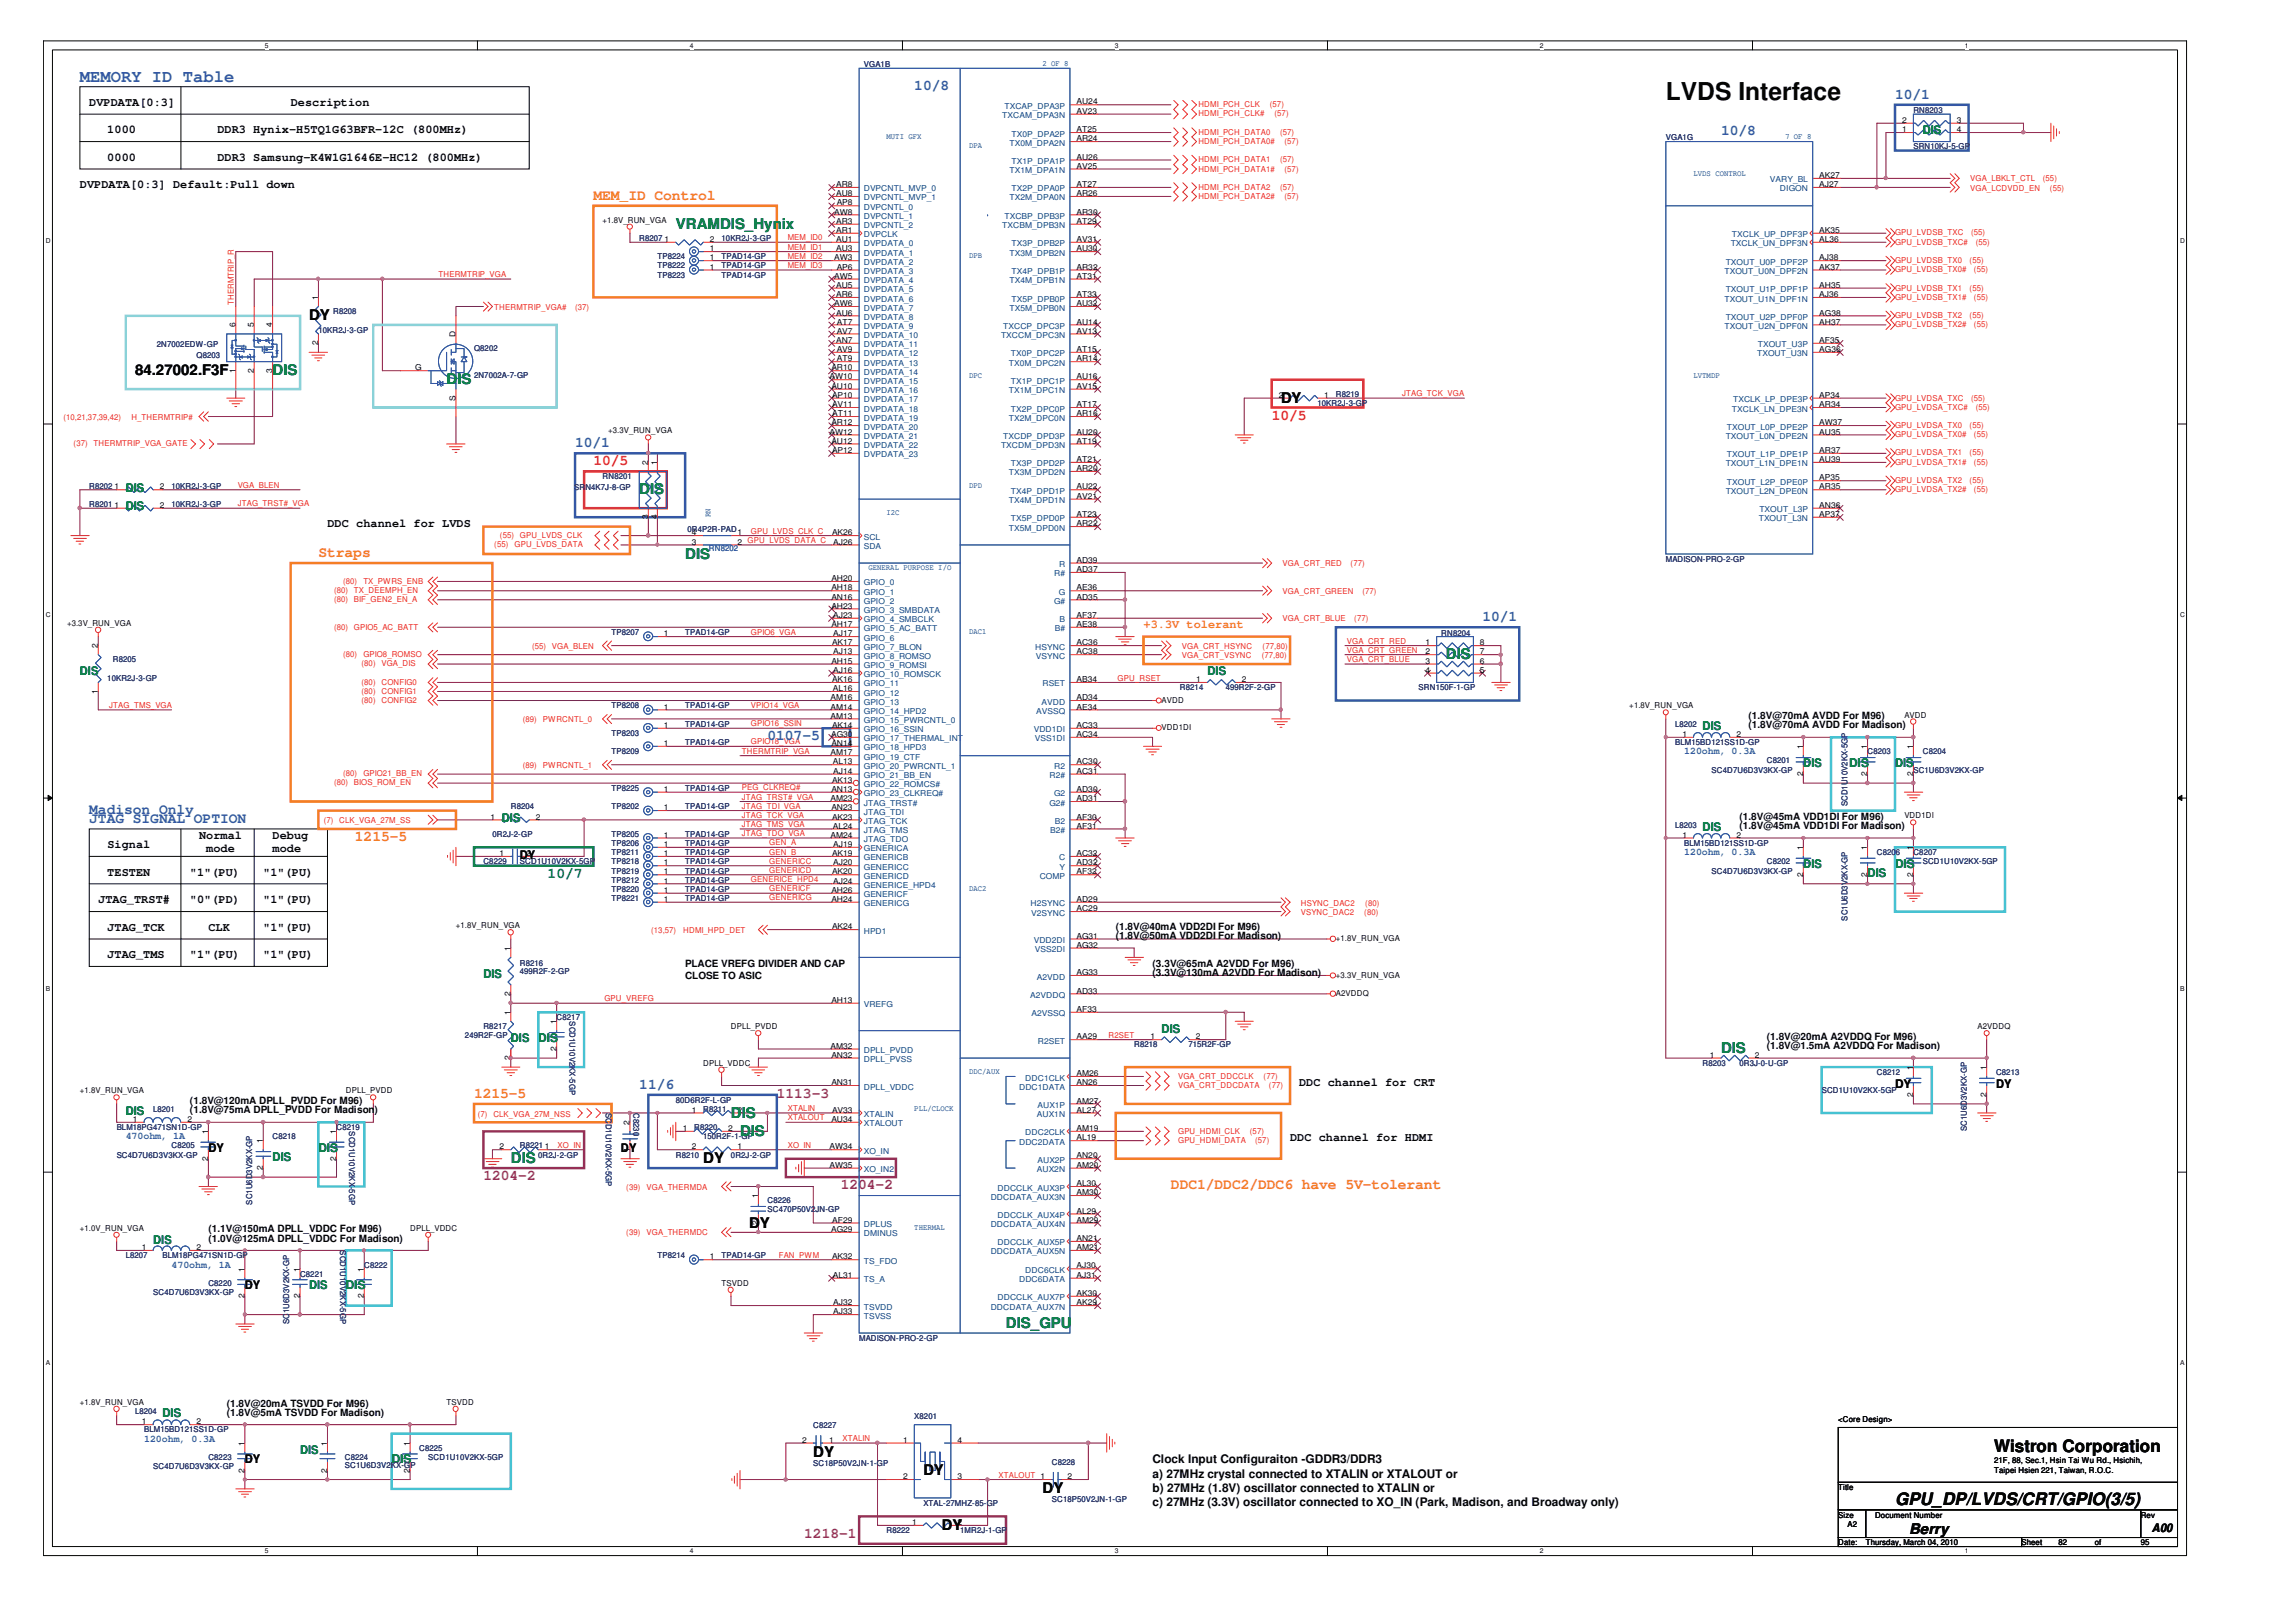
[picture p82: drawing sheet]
<svg xmlns="http://www.w3.org/2000/svg" width="297mm" height="210mm" viewBox="0 0 297 210" stroke-linecap="round" stroke-linejoin="round" font-family="sans-serif">
<defs><g id="words">
<text font-size="3.2" fill="#040503" x="215.5" y="13">LVDS Interface</text>
<text font-size="2.2" fill="#3457a6" x="10.3" y="10.7">MEMORY ID Table</text>
<g font-size="2.2" fill="#040503">
<text x="258" y="188">Wistron Corporation</text>
<text x="245.2" y="194.7">GPU_DP/LVDS/CRT/GPIO(3/5)</text>
</g>
<g font-size="1.9" fill="#3457a6">
<text x="118.3" y="11.6">10/8</text>
<text x="222.7" y="17.5">10/8</text>
<text x="245.2" y="12.8">10/1</text>
<text x="74.4" y="57.9">10/1</text>
<text x="191.8" y="80.4">10/1</text>
<text x="99.3" y="95.8">0107-5</text>
<text x="11.5" y="105.3">Madison Only</text>
<text x="11.5" y="106.5">JTAG SIGNAL OPTION</text>
<text x="82.7" y="140.9">11/6</text>
</g>
<g font-size="1.9" fill="#f47e25">
<text x="76.8" y="25.8">MEM_ID Control</text>
<text x="41.2" y="72.1">Straps</text>
<text x="45.9" y="108.8">1215-5</text>
<text x="61.3" y="142">1215-5</text>
<text x="151.5" y="153.9">DDC1/DDC2/DDC6 have 5V-tolerant</text>
</g>
<g font-size="1.9" fill="#047e41">
<text x="87.4" y="29.6">VRAMDIS_Hynix</text>
<text x="35.3" y="48.6">DIS</text>
<text x="57.8" y="49.7">DIS</text>
<text x="82.7" y="64">DIS</text>
<text x="88.6" y="72.3">DIS</text>
<text x="187.1" y="85.3">DIS</text>
<text x="70.8" y="113.6">10/7</text>
<text x="222.7" y="136.3">DIS</text>
<text x="94.6" y="144.6">DIS</text>
<text x="95.7" y="147">DIS</text>
<text x="66.1" y="150.6">DIS</text>
<text x="130.1" y="171.9">DIS_GPU</text>
</g>
<g font-size="1.9" fill="#040503">
<text x="40" y="41.4">DY</text>
<text x="17.5" y="48.6">84.27002.F3F</text>
<text x="165.7" y="52.1">DY</text>
<text x="91" y="150.6">DY</text>
<text x="96.9" y="158.9">DY</text>
<text x="105.2" y="188.5">DY</text>
<text x="119.5" y="190.9">DY</text>
<text x="134.9" y="193.2">DY</text>
<text x="121.8" y="198">DY</text>
<text x="247" y="198.5">Berry</text>
</g>
<g font-size="1.9" fill="#ee2523">
<text x="164.5" y="54.3">10/5</text>
<text x="76.8" y="60.2">10/5</text>
</g>
<g font-size="1.9" fill="#87267d">
<text x="100.5" y="142">1113-3</text>
<text x="62.5" y="152.7">1204-2</text>
<text x="108.8" y="153.9">1204-2</text>
<text x="104" y="199">1218-1</text>
</g>
<g font-size="1.5" fill="#040503">
<text x="11.5" y="13.7">DVPDATA[0:3]</text>
<text x="13.9" y="17.2">1000</text>
<text x="28.1" y="17.2">DDR3 Hynix-H5TQ1G63BFR-12C (800MHz)</text>
<text x="37.6" y="13.7">Description</text>
<text x="13.9" y="20.8">0000</text>
<text x="28.1" y="20.8">DDR3 Samsung-K4W1G1646E-HC12 (800MHz)</text>
<text x="10.3" y="24.4">DVPDATA[0:3] Default:Pull down</text>
<text x="42.4" y="68.2">DDC channel for LVDS</text>
<text x="13.9" y="113.3">TESTEN</text>
<text x="13.9" y="109.7">Signal</text>
<text x="24.6" y="113.3">&quot;1&quot;(PU)</text>
<text x="25.7" y="108.6">Normal</text>
<text x="26.7" y="110.3">mode</text>
<text x="34.1" y="113.3">&quot;1&quot;(PU)</text>
<text x="35.3" y="108.6">Debug</text>
<text x="35.3" y="110.3">mode</text>
<text x="67.3" y="111.1">DY</text>
<text x="12.7" y="116.9">JTAG_TRST#</text>
<text x="24.6" y="116.9">&quot;0&quot;(PD)</text>
<text x="34.1" y="116.9">&quot;1&quot;(PU)</text>
<text x="13.9" y="120.4">JTAG_TCK</text>
<text x="13.9" y="124">JTAG_TMS</text>
<text x="24.6" y="124">&quot;1&quot;(PU)</text>
<text x="27" y="120.4">CLK</text>
<text x="34.1" y="120.4">&quot;1&quot;(PU)</text>
<text x="34.1" y="124">&quot;1&quot;(PU)</text>
<text x="168.1" y="140.6">DDC channel for CRT</text>
<text x="245.2" y="140.8">DY</text>
<text x="258.2" y="140.8">DY</text>
<text x="27" y="149.1">DY</text>
<text x="80.3" y="149.1">DY</text>
<text x="166.9" y="147.7">DDC channel for HDMI</text>
<text x="31.7" y="166.9">DY</text>
<text x="31.7" y="189.4">DY</text>
<text x="149.1" y="189.4">Clock Input Configuraiton -GDDR3/DDR3</text>
<text x="149.1" y="191.2">a) 27MHz crystal connected to XTALIN or XTALOUT or</text>
<text x="149.1" y="193.1">b) 27MHz (1.8V) oscillator connected to XTALIN or</text>
<text x="149.1" y="194.9">c) 27MHz (3.3V) oscillator connected to XO_IN (Park, Madison, and Broadway only)</text>
<text x="278.4" y="198.2">A00</text>
</g>
<g font-size="1.5" fill="#047e41">
<text x="248.8" y="17.4">DIS</text>
<text x="16.3" y="63.7">DIS</text>
<text x="16.3" y="66">DIS</text>
<text x="10.3" y="87.4">DIS</text>
<text x="156.2" y="87.4">DIS</text>
<text x="220.3" y="94.5">DIS</text>
<text x="233.3" y="99.2">DIS</text>
<text x="239.2" y="99.2">DIS</text>
<text x="245.2" y="99.2">DIS</text>
<text x="64.9" y="106.3">DIS</text>
<text x="220.3" y="107.6">DIS</text>
<text x="233.3" y="112.3">DIS</text>
<text x="241.6" y="113.5">DIS</text>
<text x="245.2" y="112.3">DIS</text>
<text x="62.5" y="126.5">DIS</text>
<text x="66.1" y="134.8">DIS</text>
<text x="69.6" y="134.8">DIS</text>
<text x="150.3" y="133.6">DIS</text>
<text x="16.3" y="144.3">DIS</text>
<text x="41.2" y="149.1">DIS</text>
<text x="35.3" y="150.2">DIS</text>
<text x="19.8" y="160.9">DIS</text>
<text x="40" y="166.9">DIS</text>
<text x="44.7" y="166.9">DIS</text>
<text x="21" y="183.4">DIS</text>
<text x="38.8" y="188.2">DIS</text>
<text x="50.7" y="189.4">DIS</text>
</g>
<text font-size="1.5" fill="#f47e25" x="147.9" y="81.3">+3.3V tolerant</text>
<g font-size="1.3" fill="#040503">
<text x="226.2" y="93.1">(1.8V@70mA AVDD For M96)</text>
<text x="226.2" y="94.2">(1.8V@70mA AVDD For Madison)</text>
<text x="225" y="106.1">(1.8V@45mA VDD1DI For M96)</text>
<text x="225" y="107.3">(1.8V@45mA VDD1DI For Madison)</text>
<text x="88.6" y="125.1">PLACE VREFG DIVIDER AND CAP</text>
<text x="144.3" y="120.3">(1.8V@40mA VDD2DI For M96)</text>
<text x="144.3" y="121.5">(1.8V@50mA VDD2DI For Madison)</text>
<text x="149.1" y="125.1">(3.3V@65mA A2VDD For M96)</text>
<text x="88.6" y="126.6">CLOSE TO ASIC</text>
<text x="149.1" y="126.3">(3.3V@130mA A2VDD For Madison)</text>
<text x="228.6" y="134.6">(1.8V@20mA A2VDDQ For M96)</text>
<text x="228.6" y="135.8">(1.8V@1.5mA A2VDDQ For Madison)</text>
<text x="24.6" y="142.9">(1.8V@120mA DPLL_PVDD For M96)</text>
<text x="24.6" y="144.1">(1.8V@75mA DPLL_PVDD For Madison)</text>
<text x="27" y="160.7">(1.0V@125mA DPLL_VDDC For Madison)</text>
<text x="27" y="159.5">(1.1V@150mA DPLL_VDDC For M96)</text>
<text x="29.3" y="182">(1.8V@20mA TSVDD For M96)</text>
<text x="29.3" y="183.2">(1.8V@5mA TSVDD For Madison)</text>
</g>
<g font-size="1.3" fill="#3457a6">
<text x="217.9" y="97.6">120ohm, 0.3A</text>
<text x="217.9" y="110.7">120ohm, 0.3A</text>
<text x="16.3" y="147.5">470ohm, 1A</text>
<text x="22.2" y="164.1">470ohm, 1A</text>
<text x="18.6" y="186.6">120ohm, 0.3A</text>
</g>
<g font-size="1" fill="#252c73">
<text x="111.8" y="8.6">VGA1B</text>
<text x="247.5" y="14.6">RN8203</text>
<text x="215.5" y="18.2">VGA1G</text>
<text x="247.5" y="19.3">SRN10KJ-5-GP</text>
<text x="82.7" y="31.2">R8207</text>
<text x="85" y="36">TP8223</text>
<text x="85" y="34.7">TP8222</text>
<text x="85" y="33.6">TP8224</text>
<text x="93.4" y="31.2">10KR2J-3-GP</text>
<text x="93.4" y="36">TPAD14-GP</text>
<text x="93.4" y="34.7">TPAD14-GP</text>
<text x="93.4" y="33.6">TPAD14-GP</text>
<text x="43.1" y="40.7">R8208</text>
<text x="20.3" y="44.9">2N7002EDW-GP</text>
<text x="25.4" y="46.4">Q8203</text>
<text x="41.2" y="43.1">10KR2J-3-GP</text>
<text x="61.3" y="45.4">Q8202</text>
<text x="61.3" y="49">2N7002A-7-GP</text>
<text x="170.4" y="52.5">10KR2J-3-GP</text>
<text x="172.8" y="51.4">R8219</text>
<text x="11.5" y="65.6">R8201</text>
<text x="11.5" y="63.2">R8202</text>
<text x="22.2" y="65.6">10KR2J-3-GP</text>
<text x="22.2" y="63.2">10KR2J-3-GP</text>
<text x="74.3" y="63.5">SRN4K7J-8-GP</text>
<text x="77.9" y="62">RN8201</text>
<text x="89" y="68.9">0R4P2R-PAD</text>
<text x="215.5" y="72.7">MADISON-PRO-2-GP</text>
<text x="79.1" y="82.2">TP8207</text>
<text x="88.6" y="82.2">TPAD14-GP</text>
<text x="186.5" y="82.3">RN8204</text>
<text x="13.9" y="88.1">10KR2J-3-GP</text>
<text x="14.6" y="85.7">R8205</text>
<text x="152.7" y="89.3">R8214</text>
<text x="158.6" y="89.3">499R2F-2-GP</text>
<text x="183.5" y="89.3">SRN150F-1-GP</text>
<text x="79.1" y="91.7">TP8208</text>
<text x="79.1" y="95.3">TP8203</text>
<text x="88.6" y="91.7">TPAD14-GP</text>
<text x="88.6" y="94">TPAD14-GP</text>
<text x="216.7" y="94">L8202</text>
<text x="79.1" y="97.6">TP8209</text>
<text x="88.6" y="96.4">TPAD14-GP</text>
<text x="216.7" y="96.4">BLM15BD121SS1D-GP</text>
<text x="221.4" y="100">SC4D7U6D3V3KX-GP</text>
<text x="228.6" y="98.8">C8201</text>
<text x="241.6" y="97.6">C8203</text>
<text x="247.5" y="100">SC1U6D3V2KX-GP</text>
<text x="248.8" y="97.6">C8204</text>
<text x="66.1" y="104.7">R8204</text>
<text x="79.1" y="104.7">TP8202</text>
<text x="79.1" y="102.4">TP8225</text>
<text x="88.6" y="104.7">TPAD14-GP</text>
<text x="88.6" y="102.4">TPAD14-GP</text>
<text x="216.7" y="107.1">L8203</text>
<text x="239" y="104.3" transform="rotate(-90 239 104.3)">SCD1U10V2KX-5GP</text>
<text x="62.5" y="111.8">C8229</text>
<text x="63.7" y="108.3">0R2J-2-GP</text>
<text x="67.3" y="111.8">SCD1U10V2KX-5GP</text>
<text x="79.1" y="111.8">TP8218</text>
<text x="79.1" y="113">TP8219</text>
<text x="79.1" y="110.7">TP8211</text>
<text x="79.1" y="109.5">TP8206</text>
<text x="79.1" y="108.3">TP8205</text>
<text x="88.6" y="111.8">TPAD14-GP</text>
<text x="88.6" y="113">TPAD14-GP</text>
<text x="88.6" y="110.7">TPAD14-GP</text>
<text x="88.6" y="109.5">TPAD14-GP</text>
<text x="88.6" y="108.3">TPAD14-GP</text>
<text x="217.9" y="109.5">BLM15BD121SS1D-GP</text>
<text x="221.4" y="113">SC4D7U6D3V3KX-GP</text>
<text x="228.6" y="111.8">C8202</text>
<text x="242.8" y="110.7">C8206</text>
<text x="247.5" y="110.7">C8207</text>
<text x="248.8" y="111.8">SCD1U10V2KX-5GP</text>
<text x="79.1" y="116.6">TP8221</text>
<text x="79.1" y="115.4">TP8220</text>
<text x="79.1" y="114.2">TP8212</text>
<text x="88.6" y="116.6">TPAD14-GP</text>
<text x="88.6" y="115.4">TPAD14-GP</text>
<text x="88.6" y="114.2">TPAD14-GP</text>
<text x="239" y="119.1" transform="rotate(-90 239 119.1)">SC1U6D3V2KX-GP</text>
<text x="67.3" y="125">R8216</text>
<text x="67.3" y="126.1">499R2F-2-GP</text>
<text x="60.2" y="134.4">249R2F-GP</text>
<text x="62.5" y="133.2">R8217</text>
<text x="72" y="132">C8217</text>
<text x="73.7" y="132.2" transform="rotate(90 73.7 132.2)">SCD1U10V2KX-5GP</text>
<text x="146.7" y="135.6">R8218</text>
<text x="153.7" y="135.4">715R2F-GP</text>
<text x="220.3" y="137.9">R8203</text>
<text x="225" y="137.9">0R3J-0-U-GP</text>
<text x="19.8" y="143.9">L8201</text>
<text x="87.4" y="142.7">80D6R2F-L-GP</text>
<text x="91" y="143.9">R8211</text>
<text x="235.7" y="141.5">SCD1U10V2KX-5GP</text>
<text x="242.8" y="139.1">C8212</text>
<text x="258.2" y="139.1">C8213</text>
<text x="15.1" y="149.8">SC4D7U6D3V3KX-GP</text>
<text x="15.1" y="146.2">BLM18PG471SN1D-GP</text>
<text x="22.2" y="148.6">C8205</text>
<text x="35.3" y="147.4">C8218</text>
<text x="43.5" y="146.2">C8219</text>
<text x="45.2" y="146.4" transform="rotate(90 45.2 146.4)">SCD1U10V2KX-5GP</text>
<text x="67.3" y="148.6">R8221</text>
<text x="69.6" y="149.8">0R2J-2-GP</text>
<text x="78.4" y="144" transform="rotate(90 78.4 144)">SCD1U10V2KX-5GP</text>
<text x="81.9" y="144" transform="rotate(90 81.9 144)">C8230</text>
<text x="87.4" y="149.8">R8210</text>
<text x="89.8" y="146.2">R8220</text>
<text x="91" y="147.4">150R2F-1-GP</text>
<text x="94.6" y="149.8">0R2J-2-GP</text>
<text x="254.4" y="146.4" transform="rotate(-90 254.4 146.4)">SC1U6D3V2KX-GP</text>
<text x="32.6" y="155.9" transform="rotate(-90 32.6 155.9)">SC1U6D3V2KX-GP</text>
<text x="99.3" y="155.7">C8226</text>
<text x="44" y="161.8" transform="rotate(90 44 161.8)">SCD1U10V2KX-5GP</text>
<text x="99.3" y="156.9">SC470P50V2JN-GP</text>
<text x="16.3" y="162.8">L8207</text>
<text x="19.8" y="167.6">SC4D7U6D3V3KX-GP</text>
<text x="21" y="162.8">BLM18PG471SN1D-GP</text>
<text x="27" y="166.4">C8220</text>
<text x="38.8" y="165.2">C8221</text>
<text x="47.1" y="164">C8222</text>
<text x="85" y="162.8">TP8214</text>
<text x="93.4" y="162.8">TPAD14-GP</text>
<text x="37.4" y="171.3" transform="rotate(-90 37.4 171.3)">SC1U6D3V2KX-GP</text>
<text x="111.1" y="173.5">MADISON-PRO-2-GP</text>
<text x="17.5" y="183">L8204</text>
<text x="18.6" y="185.4">BLM15BD121SS1D-GP</text>
<text x="105.2" y="184.8">C8227</text>
<text x="118.3" y="183.6">X8201</text>
<text x="19.8" y="190.1">SC4D7U6D3V3KX-GP</text>
<text x="27" y="188.9">C8223</text>
<text x="44.6" y="188.9">C8224</text>
<text x="44.6" y="190">SC1U6D3V2KX-GP</text>
<text x="54.2" y="187.8">C8225</text>
<text x="55.4" y="188.9">SCD1U10V2KX-5GP</text>
<text x="105.2" y="189.7">SC18P50V2JN-1-GP</text>
<text x="136.1" y="189.5">C8228</text>
<text x="119.5" y="194.9">XTAL-27MHZ-85-GP</text>
<text x="136.1" y="194.4">SC18P50V2JN-1-GP</text>
<text x="114.7" y="198.4">R8222</text>
<text x="124.2" y="198.4">1MR2J-1-GP</text>
</g>
<g font-size="1" fill="#3457a6">
<text x="134.9" y="8.5">2 OF 8</text>
<text x="114.7" y="18">MUTI GFX</text>
<text x="125.4" y="19.2">DPA</text>
<text x="219.1" y="22.8">LVDS CONTROL</text>
<text x="231" y="18">7 OF 8</text>
<text x="125.4" y="33.4">DPB</text>
<text x="125.4" y="48.9">DPC</text>
<text x="219.1" y="48.9">LVTMDP</text>
<text x="125.4" y="63.1">DPD</text>
<text x="91.7" y="71.3">RN8202</text>
<text x="91.9" y="66.9" transform="rotate(-90 91.9 66.9)">RN</text>
<text x="114.7" y="66.7">I2C</text>
<text x="112.4" y="73.8">GENERAL PURPOSE I/O</text>
<text x="125.4" y="82.1">DAC1</text>
<text x="125.4" y="115.3">DAC2</text>
<text x="118.3" y="143.7">PLL/CLOCK</text>
<text x="125.4" y="139">DDC/AUX</text>
<text x="118.3" y="159.2">THERMAL</text>
</g>
<g font-size="1" fill="#0e457b">
<text x="129.7" y="15.3">TXCAM_DPA3N</text>
<text x="129.9" y="14.1">TXCAP_DPA3P</text>
<text x="130.9" y="17.7">TX0P_DPA2P</text>
<text x="130.6" y="18.8">TX0M_DPA2N</text>
<text x="130.6" y="22.4">TX1M_DPA1N</text>
<text x="130.9" y="21.2">TX1P_DPA1P</text>
<text x="229" y="23.6">VARY_BL</text>
<text x="111.8" y="27.2">DVPCNTL_0</text>
<text x="111.8" y="28.3">DVPCNTL_1</text>
<text x="111.8" y="29.5">DVPCNTL_2</text>
<text x="111.8" y="24.8">DVPCNTL_MVP_0</text>
<text x="111.8" y="25.9">DVPCNTL_MVP_1</text>
<text x="129.7" y="29.5">TXCBM_DPB3N</text>
<text x="129.9" y="28.3">TXCBP_DPB3P</text>
<text x="130.6" y="25.9">TX2M_DPA0N</text>
<text x="130.9" y="24.8">TX2P_DPA0P</text>
<text x="230.3" y="24.8">DIGON</text>
<text x="111.8" y="30.7">DVPCLK</text>
<text x="111.8" y="31.9">DVPDATA_0</text>
<text x="111.8" y="33.1">DVPDATA_1</text>
<text x="111.8" y="34.3">DVPDATA_2</text>
<text x="111.8" y="35.5">DVPDATA_3</text>
<text x="130.6" y="33.1">TX3M_DPB2N</text>
<text x="130.9" y="31.9">TX3P_DPB2P</text>
<text x="130.9" y="35.5">TX4P_DPB1P</text>
<text x="223.1" y="35.5">TXOUT_U0N_DPF2N</text>
<text x="223.3" y="34.3">TXOUT_U0P_DPF2P</text>
<text x="223.9" y="31.9">TXCLK_UN_DPF3N</text>
<text x="224.1" y="30.7">TXCLK_UP_DPF3P</text>
<text x="111.8" y="36.6">DVPDATA_4</text>
<text x="111.8" y="37.8">DVPDATA_5</text>
<text x="111.8" y="39">DVPDATA_6</text>
<text x="111.8" y="40.2">DVPDATA_7</text>
<text x="111.8" y="41.4">DVPDATA_8</text>
<text x="130.6" y="36.6">TX4M_DPB1N</text>
<text x="130.6" y="40.2">TX5M_DPB0N</text>
<text x="130.9" y="39">TX5P_DPB0P</text>
<text x="223.1" y="39">TXOUT_U1N_DPF1N</text>
<text x="223.3" y="37.8">TXOUT_U1P_DPF1P</text>
<text x="223.3" y="41.4">TXOUT_U2P_DPF0P</text>
<text x="111.8" y="43.7">DVPDATA_10</text>
<text x="111.8" y="44.9">DVPDATA_11</text>
<text x="111.8" y="46.1">DVPDATA_12</text>
<text x="111.8" y="47.3">DVPDATA_13</text>
<text x="111.8" y="42.6">DVPDATA_9</text>
<text x="129.5" y="43.7">TXCCM_DPC3N</text>
<text x="129.8" y="42.6">TXCCP_DPC3P</text>
<text x="130.5" y="47.3">TX0M_DPC2N</text>
<text x="130.8" y="46.1">TX0P_DPC2P</text>
<text x="223.1" y="42.6">TXOUT_U2N_DPF0N</text>
<text x="227.3" y="46.1">TXOUT_U3N</text>
<text x="227.4" y="44.9">TXOUT_U3P</text>
<text x="111.8" y="48.5">DVPDATA_14</text>
<text x="111.8" y="49.7">DVPDATA_15</text>
<text x="111.8" y="50.9">DVPDATA_16</text>
<text x="111.8" y="52">DVPDATA_17</text>
<text x="111.8" y="53.3">DVPDATA_18</text>
<text x="130.5" y="50.9">TX1M_DPC1N</text>
<text x="130.8" y="49.7">TX1P_DPC1P</text>
<text x="130.8" y="53.3">TX2P_DPC0P</text>
<text x="224.1" y="53.3">TXCLK_LN_DPE3N</text>
<text x="224.2" y="52">TXCLK_LP_DPE3P</text>
<text x="111.8" y="54.4">DVPDATA_19</text>
<text x="111.8" y="55.6">DVPDATA_20</text>
<text x="111.8" y="56.8">DVPDATA_21</text>
<text x="111.8" y="58">DVPDATA_22</text>
<text x="111.8" y="59.2">DVPDATA_23</text>
<text x="129.5" y="58">TXCDM_DPD3N</text>
<text x="129.8" y="56.8">TXCDP_DPD3P</text>
<text x="130.5" y="54.4">TX2M_DPC0N</text>
<text x="223.3" y="56.8">TXOUT_L0N_DPE2N</text>
<text x="223.4" y="55.6">TXOUT_L0P_DPE2P</text>
<text x="223.4" y="59.2">TXOUT_L1P_DPE1P</text>
<text x="130.5" y="61.5">TX3M_DPD2N</text>
<text x="130.5" y="65.1">TX4M_DPD1N</text>
<text x="130.8" y="60.4">TX3P_DPD2P</text>
<text x="130.8" y="63.9">TX4P_DPD1P</text>
<text x="223.3" y="60.4">TXOUT_L1N_DPE1N</text>
<text x="223.3" y="63.9">TXOUT_L2N_DPE0N</text>
<text x="223.4" y="62.7">TXOUT_L2P_DPE0P</text>
<text x="111.8" y="69.8">SCL</text>
<text x="111.8" y="71">SDA</text>
<text x="130.5" y="68.7">TX5M_DPD0N</text>
<text x="130.8" y="67.5">TX5P_DPD0P</text>
<text x="227.5" y="67.5">TXOUT_L3N</text>
<text x="227.6" y="66.3">TXOUT_L3P</text>
<text x="111.8" y="75.8">GPIO_0</text>
<text x="111.8" y="77">GPIO_1</text>
<text x="136.4" y="74.6">R#</text>
<text x="137" y="77">G</text>
<text x="137" y="73.4">R</text>
<text x="111.8" y="78.1">GPIO_2</text>
<text x="111.8" y="79.3">GPIO_3_SMBDATA</text>
<text x="111.8" y="80.5">GPIO_4_SMBCLK</text>
<text x="111.8" y="81.7">GPIO_5_AC_BATT</text>
<text x="111.8" y="82.9">GPIO_6</text>
<text x="136.4" y="78.1">G#</text>
<text x="136.5" y="81.7">B#</text>
<text x="137.1" y="80.5">B</text>
<text x="111.8" y="87.6">GPIO_10_ROMSCK</text>
<text x="111.8" y="88.8">GPIO_11</text>
<text x="111.8" y="84.1">GPIO_7_BLON</text>
<text x="111.8" y="85.2">GPIO_8_ROMSO</text>
<text x="111.8" y="86.5">GPIO_9_ROMSI</text>
<text x="133.9" y="84.1">HSYNC</text>
<text x="134" y="85.2">VSYNC</text>
<text x="134.9" y="88.8">RSET</text>
<text x="111.8" y="90">GPIO_12</text>
<text x="111.8" y="91.2">GPIO_13</text>
<text x="111.8" y="92.4">GPIO_14_HPD2</text>
<text x="111.8" y="93.6">GPIO_15_PWRCNTL_0</text>
<text x="111.8" y="94.8">GPIO_16_SSIN</text>
<text x="111.8" y="95.9">GPIO_17_THERMAL_INT</text>
<text x="133.7" y="94.8">VDD1DI</text>
<text x="133.9" y="95.9">VSS1DI</text>
<text x="134.1" y="92.4">AVSSQ</text>
<text x="134.7" y="91.2">AVDD</text>
<text x="111.8" y="97.1">GPIO_18_HPD3</text>
<text x="111.8" y="98.3">GPIO_19_CTF</text>
<text x="111.8" y="99.5">GPIO_20_PWRCNTL_1</text>
<text x="111.8" y="100.7">GPIO_21_BB_EN</text>
<text x="111.8" y="101.9">GPIO_22_ROMCS#</text>
<text x="135.8" y="100.7">R2#</text>
<text x="136.4" y="99.5">R2</text>
<text x="111.8" y="103">GPIO_23_CLKREQ#</text>
<text x="111.8" y="106.6">JTAG_TCK</text>
<text x="111.8" y="105.4">JTAG_TDI</text>
<text x="111.8" y="107.8">JTAG_TMS</text>
<text x="111.8" y="104.2">JTAG_TRST#</text>
<text x="135.8" y="104.2">G2#</text>
<text x="135.9" y="107.8">B2#</text>
<text x="136.4" y="103">G2</text>
<text x="136.5" y="106.6">B2</text>
<text x="111.8" y="110.2">GENERICA</text>
<text x="111.8" y="111.3">GENERICB</text>
<text x="111.8" y="112.6">GENERICC</text>
<text x="111.8" y="113.7">GENERICD</text>
<text x="111.8" y="109">JTAG_TDO</text>
<text x="134.5" y="113.7">COMP</text>
<text x="137" y="111.3">C</text>
<text x="137.1" y="112.6">Y</text>
<text x="111.8" y="114.9">GENERICE_HPD4</text>
<text x="111.8" y="116.1">GENERICF</text>
<text x="111.8" y="117.3">GENERICG</text>
<text x="133.3" y="117.3">H2SYNC</text>
<text x="133.4" y="118.5">V2SYNC</text>
<text x="111.8" y="120.8">HPD1</text>
<text x="133.7" y="122">VDD2DI</text>
<text x="133.9" y="123.2">VSS2DI</text>
<text x="111.8" y="130.3">VREFG</text>
<text x="133.3" y="129.1">A2VDDQ</text>
<text x="133.5" y="131.5">A2VSSQ</text>
<text x="134.1" y="126.8">A2VDD</text>
<text x="111.8" y="136.3">DPLL_PVDD</text>
<text x="111.8" y="137.4">DPLL_PVSS</text>
<text x="134.3" y="135.1">R2SET</text>
<text x="111.8" y="141">DPLL_VDDC</text>
<text x="131.8" y="141">DDC1DATA</text>
<text x="132.6" y="139.8">DDC1CLK</text>
<text x="134.2" y="143.4">AUX1P</text>
<text x="111.8" y="144.5">XTALIN</text>
<text x="111.8" y="145.8">XTALOUT</text>
<text x="111.8" y="149.3">XO_IN</text>
<text x="131.8" y="148.1">DDC2DATA</text>
<text x="132.6" y="146.9">DDC2CLK</text>
<text x="134.1" y="144.5">AUX1N</text>
<text x="111.8" y="151.7">XO_IN2</text>
<text x="128.2" y="155.2">DDCDATA_AUX3N</text>
<text x="129.1" y="154.1">DDCCLK_AUX3P</text>
<text x="134.1" y="151.7">AUX2N</text>
<text x="134.2" y="150.5">AUX2P</text>
<text x="111.8" y="160">DMINUS</text>
<text x="111.8" y="158.8">DPLUS</text>
<text x="128.2" y="158.8">DDCDATA_AUX4N</text>
<text x="129.1" y="157.6">DDCCLK_AUX4P</text>
<text x="129.1" y="161.2">DDCCLK_AUX5P</text>
<text x="111.8" y="163.6">TS_FDO</text>
<text x="111.8" y="165.9">TS_A</text>
<text x="128.2" y="162.3">DDCDATA_AUX5N</text>
<text x="131.8" y="165.9">DDC6DATA</text>
<text x="132.6" y="164.7">DDC6CLK</text>
<text x="111.8" y="169.5">TSVDD</text>
<text x="111.8" y="170.7">TSVSS</text>
<text x="128.2" y="169.5">DDCDATA_AUX7N</text>
<text x="129.1" y="168.3">DDCCLK_AUX7P</text>
</g>
<g font-size="1" fill="#040503">
<text x="139.3" y="14.7">AV23</text>
<text x="139.3" y="17.1">AT25</text>
<text x="139.3" y="13.5">AU24</text>
<text x="246.1" y="17.1">1</text>
<text x="246.1" y="15.9">2</text>
<text x="253.1" y="15.9">3</text>
<text x="253.1" y="17.1">4</text>
<text x="139.3" y="18.3">AR24</text>
<text x="139.3" y="21.8">AV25</text>
<text x="139.3" y="20.7">AU26</text>
<text x="235.4" y="23">AK27</text>
<text x="77.9" y="28.8">+1.8V_RUN_VGA</text>
<text x="107.9" y="27.8">AW8</text>
<text x="108.2" y="29">AR3</text>
<text x="108.2" y="24.2">AR8</text>
<text x="108.2" y="25.4">AU8</text>
<text x="108.2" y="26.6">AP8</text>
<text x="139.3" y="25.4">AR26</text>
<text x="139.3" y="29">AT29</text>
<text x="139.3" y="24.2">AT27</text>
<text x="139.3" y="27.8">AR30</text>
<text x="235.4" y="24.2">AJ27</text>
<text x="86" y="31.3">1</text>
<text x="91.8" y="34.9">1</text>
<text x="91.8" y="33.7">1</text>
<text x="91.8" y="32.5">1</text>
<text x="91.8" y="31.3">2</text>
<text x="107.9" y="33.7">AW3</text>
<text x="108.2" y="30.1">AR1</text>
<text x="108.2" y="31.3">AU1</text>
<text x="108.2" y="32.5">AU3</text>
<text x="108.2" y="34.9">AP6</text>
<text x="139.3" y="32.5">AU30</text>
<text x="139.3" y="31.3">AV31</text>
<text x="139.3" y="34.9">AR32</text>
<text x="235.4" y="34.9">AK37</text>
<text x="235.4" y="33.7">AJ38</text>
<text x="235.4" y="31.3">AL36</text>
<text x="235.4" y="30.1">AK35</text>
<text x="41.2" y="38.8" transform="rotate(-90 41.2 38.8)">1</text>
<text x="107.9" y="36.1">AW5</text>
<text x="107.9" y="39.6">AW6</text>
<text x="108.2" y="37.2">AU5</text>
<text x="108.2" y="38.5">AR6</text>
<text x="108.2" y="40.8">AU6</text>
<text x="139.3" y="36.1">AT31</text>
<text x="139.3" y="39.6">AU32</text>
<text x="139.3" y="38.5">AT33</text>
<text x="235.4" y="38.5">AJ36</text>
<text x="235.4" y="37.2">AH35</text>
<text x="235.4" y="40.8">AG38</text>
<text x="30.5" y="42.4" transform="rotate(-90 30.5 42.4)">6</text>
<text x="32.8" y="42.4" transform="rotate(-90 32.8 42.4)">5</text>
<text x="35.2" y="42.4" transform="rotate(-90 35.2 42.4)">4</text>
<text x="41.2" y="44.7" transform="rotate(-90 41.2 44.7)">2</text>
<text x="53.7" y="47.9">G</text>
<text x="58.9" y="43.6" transform="rotate(-90 58.9 43.6)">D</text>
<text x="107.6" y="47.9">AR10</text>
<text x="108.2" y="44.4">AN7</text>
<text x="108.2" y="43.2">AV7</text>
<text x="108.2" y="45.6">AV9</text>
<text x="108.3" y="46.8">AT9</text>
<text x="108.3" y="42">AT7</text>
<text x="139.3" y="45.6">AT15</text>
<text x="139.3" y="43.2">AV13</text>
<text x="139.3" y="46.8">AR14</text>
<text x="139.3" y="42">AU14</text>
<text x="235.4" y="42">AH37</text>
<text x="235.4" y="44.4">AF35</text>
<text x="235.4" y="45.6">AG36</text>
<text x="30.5" y="48.3" transform="rotate(-90 30.5 48.3)">1</text>
<text x="32.8" y="48.3" transform="rotate(-90 32.8 48.3)">2</text>
<text x="35.2" y="48.3" transform="rotate(-90 35.2 48.3)">3</text>
<text x="58.9" y="51.9" transform="rotate(-90 58.9 51.9)">S</text>
<text x="107.3" y="49.1">AW10</text>
<text x="107.6" y="50.3">AU10</text>
<text x="107.6" y="51.5">AP10</text>
<text x="107.6" y="52.7">AV11</text>
<text x="107.7" y="53.9">AT11</text>
<text x="139.3" y="49.1">AU16</text>
<text x="139.3" y="52.7">AT17</text>
<text x="139.3" y="50.3">AV15</text>
<text x="139.3" y="53.9">AR16</text>
<text x="165.4" y="51.5">2</text>
<text x="171.3" y="51.5">1</text>
<text x="235.4" y="51.5">AP34</text>
<text x="235.4" y="52.7">AR34</text>
<text x="78.7" y="56.1">+3.3V_RUN_VGA</text>
<text x="107.3" y="56.2">AW12</text>
<text x="107.6" y="55">AR12</text>
<text x="107.6" y="57.4">AU12</text>
<text x="107.6" y="58.6">AP12</text>
<text x="139.3" y="59.8">AT21</text>
<text x="139.3" y="57.4">AT19</text>
<text x="139.3" y="56.2">AU20</text>
<text x="235.4" y="56.2">AU35</text>
<text x="235.4" y="55">AW37</text>
<text x="235.4" y="59.8">AU39</text>
<text x="235.4" y="58.6">AR37</text>
<text x="14.8" y="65.7">1</text>
<text x="14.8" y="63.3">1</text>
<text x="20.7" y="65.7">2</text>
<text x="20.7" y="63.3">2</text>
<text x="83.8" y="60.2" transform="rotate(-90 83.8 60.2)">2</text>
<text x="85" y="60.2" transform="rotate(-90 85 60.2)">1</text>
<text x="139.3" y="63.3">AU22</text>
<text x="139.3" y="61">AR20</text>
<text x="139.3" y="64.6">AV21</text>
<text x="235.4" y="63.3">AR35</text>
<text x="235.4" y="62.2">AP35</text>
<text x="235.4" y="65.7">AN36</text>
<text x="83.8" y="67.2" transform="rotate(-90 83.8 67.2)">3</text>
<text x="85" y="67.2" transform="rotate(-90 85 67.2)">4</text>
<text x="89.5" y="70.5">3</text>
<text x="89.5" y="69.3">4</text>
<text x="95.4" y="69.3">1</text>
<text x="95.4" y="70.5">2 GPU_LVDS_DATA_C</text>
<text x="107.6" y="69.3">AK26</text>
<text x="107.8" y="70.5">AJ26</text>
<text x="139.3" y="66.9">AT23</text>
<text x="139.3" y="68.1">AR22</text>
<text x="235.4" y="66.9">AP37</text>
<text x="107.6" y="75.2">AH20</text>
<text x="107.6" y="76.4">AH18</text>
<text x="107.6" y="77.6">AN16</text>
<text x="139.3" y="72.8">AD39</text>
<text x="139.3" y="76.4">AE36</text>
<text x="139.3" y="77.6">AD35</text>
<text x="139.3" y="74">AD37</text>
<text x="8.7" y="81">+3.3V_RUN_VGA</text>
<text x="12.7" y="83.9" transform="rotate(-90 12.7 83.9)">2</text>
<text x="85.9" y="82.3">1</text>
<text x="107.6" y="78.8">AH23</text>
<text x="107.6" y="81.1">AH17</text>
<text x="107.6" y="83.5">AK17</text>
<text x="107.8" y="80">AJ23</text>
<text x="107.8" y="82.3">AJ17</text>
<text x="139.3" y="83.5">AC36</text>
<text x="139.3" y="80">AF37</text>
<text x="139.3" y="81.1">AE38</text>
<text x="184.4" y="83.5">1</text>
<text x="191.5" y="83.5">8</text>
<text x="12.7" y="89.8" transform="rotate(-90 12.7 89.8)">1</text>
<text x="107.6" y="85.9">AH15</text>
<text x="107.6" y="88.3">AK16</text>
<text x="107.8" y="89.4">AL16</text>
<text x="107.8" y="87.1">AJ16</text>
<text x="107.8" y="84.7">AJ13</text>
<text x="139.3" y="88.3">AB34</text>
<text x="139.3" y="84.7">AC38</text>
<text x="154.8" y="88.3">1</text>
<text x="160.6" y="88.3">2</text>
<text x="184.4" y="84.7">2</text>
<text x="184.4" y="85.9">3</text>
<text x="184.4" y="87.1">4</text>
<text x="191.5" y="87.1">5</text>
<text x="191.5" y="85.9">6</text>
<text x="191.5" y="84.7">7</text>
<text x="85.9" y="91.8">1</text>
<text x="85.9" y="94.2">1</text>
<text x="107.4" y="90.6">AM16</text>
<text x="107.4" y="91.8">AM14</text>
<text x="107.4" y="93">AM13</text>
<text x="107.5" y="95.4">AG30</text>
<text x="107.6" y="94.2">AK14</text>
<text x="139.3" y="95.4">AC34</text>
<text x="139.3" y="90.6">AD34</text>
<text x="139.3" y="91.8">AE34</text>
<text x="139.3" y="94.2">AC33</text>
<text x="150.3" y="91">AVDD</text>
<text x="150.3" y="94.5">VDD1DI</text>
<text x="210.8" y="91.7">+1.8V_RUN_VGA</text>
<text x="217.6" y="95.4">1</text>
<text x="224.7" y="95.4">2</text>
<text x="246.4" y="92.9">AVDD</text>
<text x="85.9" y="96.5">1</text>
<text x="107.4" y="97.8">AM17</text>
<text x="107.6" y="96.5">AN14</text>
<text x="107.6" y="101.3">AK13</text>
<text x="107.8" y="98.9">AL13</text>
<text x="107.8" y="100.1">AJ14</text>
<text x="139.3" y="98.9">AC30</text>
<text x="139.3" y="100.1">AC31</text>
<text x="233.3" y="100.4" transform="rotate(-90 233.3 100.4)">2</text>
<text x="233.3" y="96.9" transform="rotate(-90 233.3 96.9)">1</text>
<text x="241.6" y="100.4" transform="rotate(-90 241.6 100.4)">2</text>
<text x="241.6" y="96.9" transform="rotate(-90 241.6 96.9)">1</text>
<text x="247.5" y="100.4" transform="rotate(-90 247.5 100.4)">2</text>
<text x="247.5" y="96.9" transform="rotate(-90 247.5 96.9)">1</text>
<text x="63.5" y="106.1">1</text>
<text x="69.3" y="106.1">2</text>
<text x="85.9" y="104.9">1</text>
<text x="85.9" y="102.5">1</text>
<text x="107.4" y="103.7">AM23</text>
<text x="107.6" y="102.5">AN13</text>
<text x="107.6" y="104.9">AN23</text>
<text x="107.6" y="106.1">AK23</text>
<text x="107.8" y="107.2">AL24</text>
<text x="139.3" y="107.2">AF31</text>
<text x="139.3" y="106.1">AF30</text>
<text x="139.3" y="102.5">AD30</text>
<text x="139.3" y="103.7">AD31</text>
<text x="246.4" y="105.9">VDD1DI</text>
<text x="64.6" y="110.8">1</text>
<text x="68.1" y="110.8">2</text>
<text x="85.9" y="112">1</text>
<text x="85.9" y="113.2">1</text>
<text x="85.9" y="110.8">1</text>
<text x="85.9" y="109.6">1</text>
<text x="85.9" y="108.4">1</text>
<text x="107.4" y="108.4">AM24</text>
<text x="107.6" y="110.8">AK19</text>
<text x="107.6" y="113.2">AK20</text>
<text x="107.8" y="109.6">AJ19</text>
<text x="107.8" y="112">AJ20</text>
<text x="139.3" y="110.8">AC32</text>
<text x="139.3" y="113.2">AF32</text>
<text x="139.3" y="112">AD32</text>
<text x="217.6" y="108.4">1</text>
<text x="224.7" y="108.4">2</text>
<text x="233.3" y="113.5" transform="rotate(-90 233.3 113.5)">2</text>
<text x="233.3" y="110" transform="rotate(-90 233.3 110)">1</text>
<text x="241.6" y="113.5" transform="rotate(-90 241.6 113.5)">2</text>
<text x="241.6" y="110" transform="rotate(-90 241.6 110)">1</text>
<text x="247.5" y="113.5" transform="rotate(-90 247.5 113.5)">2</text>
<text x="247.5" y="110" transform="rotate(-90 247.5 110)">1</text>
<text x="85.9" y="116.7">1</text>
<text x="85.9" y="115.5">1</text>
<text x="85.9" y="114.3">1</text>
<text x="107.6" y="115.5">AH26</text>
<text x="107.6" y="116.7">AH24</text>
<text x="107.8" y="114.3">AJ24</text>
<text x="139.3" y="116.7">AD29</text>
<text x="139.3" y="117.9">AC29</text>
<text x="59" y="120.1">+1.8V_RUN_VGA</text>
<text x="66" y="123" transform="rotate(-90 66 123)">1</text>
<text x="107.6" y="120.3">AK24</text>
<text x="139.3" y="122.6">AG32</text>
<text x="139.3" y="121.5">AG31</text>
<text x="172.8" y="121.8">+1.8V_RUN_VGA</text>
<text x="66" y="131.3" transform="rotate(-90 66 131.3)">1</text>
<text x="66" y="128.9" transform="rotate(-90 66 128.9)">2</text>
<text x="107.6" y="129.8">AH13</text>
<text x="139.3" y="128.6">AD33</text>
<text x="139.3" y="131">AF33</text>
<text x="139.3" y="126.2">AG33</text>
<text x="172.8" y="128.9">A2VDDQ</text>
<text x="172.8" y="126.6">+3.3V_RUN_VGA</text>
<text x="66" y="137.2" transform="rotate(-90 66 137.2)">2</text>
<text x="72" y="136" transform="rotate(-90 72 136)">2</text>
<text x="72" y="132.5" transform="rotate(-90 72 132.5)">1</text>
<text x="91" y="137.9">DPLL_VDDC</text>
<text x="94.6" y="133.2">DPLL_PVDD</text>
<text x="107.4" y="135.7">AM32</text>
<text x="107.6" y="136.9">AN32</text>
<text x="139.3" y="134.5">AA29</text>
<text x="148.8" y="134.5">1</text>
<text x="154.7" y="134.5">2</text>
<text x="221.2" y="136.9">1</text>
<text x="227" y="136.9">2</text>
<text x="255.9" y="133.2">A2VDDQ</text>
<text x="10.3" y="141.5">+1.8V_RUN_VGA</text>
<text x="44.7" y="141.5">DPLL_PVDD</text>
<text x="89.5" y="144">1</text>
<text x="95.4" y="144">2</text>
<text x="107.6" y="140.4">AN31</text>
<text x="107.6" y="144">AV33</text>
<text x="139.3" y="140.4">AN26</text>
<text x="139.3" y="144">AL27</text>
<text x="139.3" y="142.8">AM27</text>
<text x="139.3" y="139.3">AM26</text>
<text x="247.5" y="141.9" transform="rotate(-90 247.5 141.9)">2</text>
<text x="247.5" y="138.5" transform="rotate(-90 247.5 138.5)">1</text>
<text x="257" y="141.9" transform="rotate(-90 257 141.9)">2</text>
<text x="257" y="138.5" transform="rotate(-90 257 138.5)">1</text>
<text x="17.2" y="145.2">1</text>
<text x="24.3" y="145.2">2</text>
<text x="26.9" y="146.8" transform="rotate(-90 26.9 146.8)">1</text>
<text x="34" y="147.9" transform="rotate(-90 34 147.9)">1</text>
<text x="43.5" y="146.8" transform="rotate(-90 43.5 146.8)">1</text>
<text x="64.6" y="148.7">2</text>
<text x="70.5" y="148.7">1</text>
<text x="81.5" y="149.1" transform="rotate(-90 81.5 149.1)">1</text>
<text x="81.5" y="145.6" transform="rotate(-90 81.5 145.6)">2</text>
<text x="88.4" y="146.4">1</text>
<text x="89.5" y="148.7">2</text>
<text x="94.2" y="146.4">2</text>
<text x="95.4" y="148.7">1</text>
<text x="107.3" y="148.7">AW34</text>
<text x="107.6" y="145.2">AU34</text>
<text x="139.3" y="147.6">AL19</text>
<text x="139.3" y="149.9">AN20</text>
<text x="139.3" y="146.4">AM19</text>
<text x="26.9" y="150.2" transform="rotate(-90 26.9 150.2)">2</text>
<text x="34" y="151.4" transform="rotate(-90 34 151.4)">2</text>
<text x="43.5" y="150.2" transform="rotate(-90 43.5 150.2)">2</text>
<text x="98.1" y="155" transform="rotate(-90 98.1 155)">1</text>
<text x="107.3" y="151.1">AW35</text>
<text x="139.3" y="151.1">AM20</text>
<text x="139.3" y="154.7">AM30</text>
<text x="139.3" y="153.5">AL30</text>
<text x="10.3" y="159.3">+1.0V_RUN_VGA</text>
<text x="18.4" y="161.8">1</text>
<text x="25.4" y="161.8">2</text>
<text x="53.1" y="159.3">DPLL_VDDC</text>
<text x="98.1" y="158.5" transform="rotate(-90 98.1 158.5)">2</text>
<text x="107.5" y="159.4">AG29</text>
<text x="107.7" y="158.2">AF29</text>
<text x="139.3" y="158.2">AM29</text>
<text x="139.3" y="157.1">AL29</text>
<text x="139.3" y="161.8">AM21</text>
<text x="139.3" y="160.6">AN21</text>
<text x="31.6" y="164.6" transform="rotate(-90 31.6 164.6)">1</text>
<text x="38.8" y="164.6" transform="rotate(-90 38.8 164.6)">1</text>
<text x="47.1" y="164.6" transform="rotate(-90 47.1 164.6)">1</text>
<text x="91.8" y="163">1</text>
<text x="93.4" y="166.4">TSVDD</text>
<text x="107.6" y="163">AK32</text>
<text x="107.8" y="165.4">AL31</text>
<text x="139.3" y="165.4">AJ31</text>
<text x="139.3" y="167.7">AK30</text>
<text x="139.3" y="164.2">AJ30</text>
<text x="31.6" y="168" transform="rotate(-90 31.6 168)">2</text>
<text x="38.8" y="168" transform="rotate(-90 38.8 168)">2</text>
<text x="47.1" y="168" transform="rotate(-90 47.1 168)">2</text>
<text x="107.8" y="168.9">AJ32</text>
<text x="107.8" y="170.1">AJ33</text>
<text x="139.3" y="168.9">AK29</text>
<text x="10.3" y="181.8">+1.8V_RUN_VGA</text>
<text x="18.4" y="184.3">1</text>
<text x="25.4" y="184.3">2</text>
<text x="57.8" y="181.8">TSVDD</text>
<text x="237.8" y="184">&lt;Core Design&gt;</text>
<text x="31.6" y="190.6" transform="rotate(-90 31.6 190.6)">2</text>
<text x="31.6" y="187.1" transform="rotate(-90 31.6 187.1)">1</text>
<text x="42.3" y="190.6" transform="rotate(-90 42.3 190.6)">2</text>
<text x="42.3" y="187.1" transform="rotate(-90 42.3 187.1)">1</text>
<text x="53" y="190.6" transform="rotate(-90 53 190.6)">2</text>
<text x="53" y="187.1" transform="rotate(-90 53 187.1)">1</text>
<text x="103.8" y="186.7">2</text>
<text x="107.3" y="186.7">1</text>
<text x="116.8" y="186.7">1</text>
<text x="116.8" y="191.4">2</text>
<text x="123.9" y="186.7">4</text>
<text x="123.9" y="191.4">3</text>
<text x="138.1" y="191.4">2</text>
<text x="258" y="189.3">21F, 88, Sec.1, Hsin Tai Wu Rd., Hsichih,</text>
<text x="258" y="190.6">Taipei Hsien 221, Taiwan, R.O.C.</text>
<text x="118" y="197.4">1</text>
<text x="123.9" y="197.4">2</text>
<text x="237.8" y="192.8">Title</text>
<text x="237.8" y="196.4">Size</text>
<text x="239" y="197.6">A2</text>
<text x="242.6" y="196.4">Document Number</text>
<text x="277" y="196.4">Rev</text>
<text x="237.8" y="200">Date:</text>
<text x="241.4" y="200">Thursday, March 04, 2010</text>
<text x="261.5" y="200">Sheet</text>
<text x="266.3" y="200">82</text>
<text x="271" y="200">of</text>
<text x="277" y="200">95</text>
</g>
<g font-size="1" fill="#ee2523">
<text x="155" y="13.9">HDMI_PCH_CLK</text>
<text x="155" y="15.1">HDMI_PCH_CLK#</text>
<text x="155" y="17.4">HDMI_PCH_DATA0</text>
<text x="164.3" y="13.9">(57)</text>
<text x="164.9" y="15.1">(57)</text>
<text x="165.6" y="17.4">(57)</text>
<text x="155" y="18.6">HDMI_PCH_DATA0#</text>
<text x="155" y="21">HDMI_PCH_DATA1</text>
<text x="155" y="22.2">HDMI_PCH_DATA1#</text>
<text x="165.6" y="21">(57)</text>
<text x="166.2" y="18.6">(57)</text>
<text x="166.2" y="22.2">(57)</text>
<text x="254.9" y="23.5">VGA_LBKLT_CTL</text>
<text x="264.3" y="23.5">(55)</text>
<text x="155" y="24.5">HDMI_PCH_DATA2</text>
<text x="155" y="25.7">HDMI_PCH_DATA2#</text>
<text x="165.6" y="24.5">(57)</text>
<text x="166.2" y="25.7">(57)</text>
<text x="254.9" y="24.7">VGA_LCDVDD_EN</text>
<text x="265.2" y="24.7">(55)</text>
<text x="56.7" y="35.9">THERMTRIP_VGA</text>
<text x="101.9" y="31.1">MEM_ID0</text>
<text x="101.9" y="33.5">MEM_ID2</text>
<text x="101.9" y="32.3">MEM_ID1</text>
<text x="101.9" y="34.7">MEM_ID3</text>
<text x="245.2" y="31.7">GPU_LVDSB_TXC#</text>
<text x="245.2" y="30.5">GPU_LVDSB_TXC</text>
<text x="245.2" y="35.2">GPU_LVDSB_TX0#</text>
<text x="245.2" y="34.1">GPU_LVDSB_TX0</text>
<text x="254.8" y="34.1">(55)</text>
<text x="255" y="30.5">(55)</text>
<text x="255.4" y="35.2">(55)</text>
<text x="255.6" y="31.7">(55)</text>
<text x="30.3" y="39.4" transform="rotate(-90 30.3 39.4)">THERMTRIP_R</text>
<text x="63.9" y="40.1">THERMTRIP_VGA#</text>
<text x="74.4" y="40.1">(37)</text>
<text x="245.2" y="38.8">GPU_LVDSB_TX1#</text>
<text x="245.2" y="37.6">GPU_LVDSB_TX1</text>
<text x="245.2" y="41.2">GPU_LVDSB_TX2</text>
<text x="254.8" y="37.6">(55)</text>
<text x="254.8" y="41.2">(55)</text>
<text x="255.4" y="38.8">(55)</text>
<text x="245.2" y="42.3">GPU_LVDSB_TX2#</text>
<text x="255.4" y="42.3">(55)</text>
<text x="181.4" y="51.3">JTAG_TCK_VGA</text>
<text x="245.2" y="53">GPU_LVDSA_TXC#</text>
<text x="245.2" y="51.8">GPU_LVDSA_TXC</text>
<text x="255" y="51.8">(55)</text>
<text x="255.6" y="53">(55)</text>
<text x="8.2" y="54.3">(10,21,37,39,42)</text>
<text x="9.5" y="57.8">(37)</text>
<text x="12.1" y="57.8">THERMTRIP_VGA_GATE</text>
<text x="17" y="54.3">H_THERMTRIP#</text>
<text x="245.2" y="56.6">GPU_LVDSA_TX0#</text>
<text x="245.2" y="55.4">GPU_LVDSA_TX0</text>
<text x="245.2" y="58.9">GPU_LVDSA_TX1</text>
<text x="254.8" y="55.4">(55)</text>
<text x="254.8" y="58.9">(55)</text>
<text x="255.4" y="56.6">(55)</text>
<text x="30.7" y="63.1">VGA_BLEN</text>
<text x="30.7" y="65.5">JTAG_TRST#_VGA</text>
<text x="245.2" y="60.1">GPU_LVDSA_TX1#</text>
<text x="245.2" y="63.7">GPU_LVDSA_TX2#</text>
<text x="245.2" y="62.5">GPU_LVDSA_TX2</text>
<text x="254.8" y="62.5">(55)</text>
<text x="255.4" y="60.1">(55)</text>
<text x="255.4" y="63.7">(55)</text>
<text x="63.9" y="70.8">(55)</text>
<text x="64.7" y="69.6">(55)</text>
<text x="66.6" y="70.8">GPU_LVDS_DATA</text>
<text x="67.3" y="69.6">GPU_LVDS_CLK</text>
<text x="97.1" y="69.1">GPU_LVDS_CLK_C</text>
<text x="43.2" y="77.9">(80)</text>
<text x="43.2" y="76.7">(80)</text>
<text x="44.4" y="75.6">(80)</text>
<text x="45.8" y="77.9">BIF_GEN2_EN_A</text>
<text x="45.8" y="76.7">TX_DEEMPH_EN</text>
<text x="47" y="75.6">TX_PWRS_ENB</text>
<text x="165.9" y="73.3">VGA_CRT_RED</text>
<text x="165.9" y="76.9">VGA_CRT_GREEN</text>
<text x="174.7" y="73.3">(77)</text>
<text x="176.3" y="76.9">(77)</text>
<text x="43.2" y="81.5">(80)</text>
<text x="45.8" y="81.5">GPIO5_AC_BATT</text>
<text x="68.8" y="84">(55)</text>
<text x="71.4" y="84">VGA_BLEN</text>
<text x="97.1" y="82.1">GPIO6_VGA</text>
<text x="152.9" y="84">VGA_CRT_HSYNC</text>
<text x="163.4" y="84">(77,80)</text>
<text x="165.9" y="80.4">VGA_CRT_BLUE</text>
<text x="174.2" y="83.3">VGA_CRT_RED</text>
<text x="175.2" y="80.4">(77)</text>
<text x="44.4" y="85">(80)</text>
<text x="46.8" y="86.2">(80)</text>
<text x="46.8" y="89.8">(80)</text>
<text x="46.8" y="88.6">(80)</text>
<text x="47" y="85">GPIO8_ROMSO</text>
<text x="49.3" y="86.2">VGA_DIS</text>
<text x="49.3" y="89.8">CONFIG1</text>
<text x="49.3" y="88.6">CONFIG0</text>
<text x="144.6" y="88.1">GPU_RSET</text>
<text x="152.9" y="85.2">VGA_CRT_VSYNC</text>
<text x="163.2" y="85.2">(77,80)</text>
<text x="174.2" y="84.5">VGA_CRT_GREEN</text>
<text x="174.2" y="85.7">VGA_CRT_BLUE</text>
<text x="14.1" y="91.6">JTAG_TMS_VGA</text>
<text x="46.8" y="91">(80)</text>
<text x="49.3" y="91">CONFIG2</text>
<text x="67.6" y="93.5">(89)</text>
<text x="70.2" y="93.5">PWRCNTL_0</text>
<text x="97.1" y="94">GPIO16_SSIN</text>
<text x="97.1" y="91.6">VPIO14_VGA</text>
<text x="43.2" y="101.6">(80)</text>
<text x="44.4" y="100.5">(80)</text>
<text x="45.8" y="101.6">BIOS_ROM_EN</text>
<text x="47" y="100.5">GPIO21_BB_EN</text>
<text x="67.6" y="99.4">(89)</text>
<text x="70.2" y="99.4">PWRCNTL_1</text>
<text x="96" y="97.6">THERMTRIP_VGA</text>
<text x="97.1" y="96.3">GPIO18_VGA</text>
<text x="41.9" y="106.5">(7)</text>
<text x="43.9" y="106.5">CLK_VGA_27M_SS</text>
<text x="96" y="105.9">JTAG_TCK_VGA</text>
<text x="96" y="104.7">JTAG_TDI_VGA</text>
<text x="96" y="107">JTAG_TMS_VGA</text>
<text x="96" y="103.5">JTAG_TRST#_VGA</text>
<text x="96" y="102.3">PEG_CLKREQ#</text>
<text x="96" y="108.2">JTAG_TDO_VGA</text>
<text x="99.5" y="111.8">GENERICC</text>
<text x="99.5" y="110.6">GEN_B</text>
<text x="99.5" y="109.4">GEN_A</text>
<text x="99.5" y="113">GENERICD</text>
<text x="97.1" y="114.1">GENERICE_HPD4</text>
<text x="99.5" y="116.5">GENERICG</text>
<text x="99.5" y="115.3">GENERICF</text>
<text x="168.3" y="118.4">VSYNC_DAC2</text>
<text x="168.3" y="117.2">HSYNC_DAC2</text>
<text x="176.5" y="118.4">(80)</text>
<text x="176.6" y="117.2">(80)</text>
<text x="84.2" y="120.7">(13,57)</text>
<text x="88.4" y="120.7">HDMI_HPD_DET</text>
<text x="78.2" y="129.6">GPU_VREFG</text>
<text x="143.4" y="134.3">R2SET</text>
<text x="101.9" y="143.8">XTALIN</text>
<text x="152.4" y="139.6">VGA_CRT_DDCCLK</text>
<text x="152.4" y="140.8">VGA_CRT_DDCDATA</text>
<text x="163.5" y="139.6">(77)</text>
<text x="164.2" y="140.8">(77)</text>
<text x="61.8" y="144.6">(7)</text>
<text x="63.8" y="144.6">CLK_VGA_27M_NSS</text>
<text x="72.1" y="148.5">XO_IN</text>
<text x="101.9" y="145">XTALOUT</text>
<text x="101.9" y="148.5">XO_IN</text>
<text x="152.4" y="146.7">GPU_HDMI_CLK</text>
<text x="152.4" y="147.9">GPU_HDMI_DATA</text>
<text x="161.7" y="146.7">(57)</text>
<text x="162.4" y="147.9">(57)</text>
<text x="81" y="153.9">(39)</text>
<text x="83.6" y="153.9">VGA_THERMDA</text>
<text x="81" y="159.9">(39)</text>
<text x="83.6" y="159.9">VGA_THERMDC</text>
<text x="100.7" y="162.8">FAN_PWM</text>
<text x="109" y="186.5">XTALIN</text>
<text x="129.2" y="191.2">XTALOUT 1</text>
</g>
<g font-size=".9" fill="#040503">
<text x="34.3" y="6.2">5</text>
<text x="89.2" y="6.2">4</text>
<text x="144.2" y="6.2">3</text>
<text x="199.2" y="6.2">2</text>
<text x="254.2" y="6.2">1</text>
<text x="5.9" y="31.4">D</text>
<text x="282" y="31.4">D</text>
<text x="5.9" y="79.8">C</text>
<text x="282" y="79.8">C</text>
<text x="5.9" y="128.3">B</text>
<text x="282" y="128.3">B</text>
<text x="5.9" y="176.7">A</text>
<text x="282" y="176.7">A</text>
<text x="34.3" y="201">5</text>
<text x="89.2" y="201">4</text>
<text x="144.2" y="201">3</text>
<text x="199.2" y="201">2</text>
<text x="254.2" y="201">1</text>
</g>
</g></defs>
<path d="M5.6 5.3h277.3v196h-277.3zM6.8 6.5h274.9v193.6h-274.9z" fill="none" stroke="#040503" stroke-width=".13"/>
<g fill="#fff">
<path d="M34.3 5.4h.4v1h-.4z"/>
<path d="M34.3 200.3h.4v.9h-.4z"/>
</g>
<path d="M61.8 5.3v1.2M61.8 200.1v1.2" fill="none" stroke="#040503" stroke-width=".13"/>
<g fill="#fff">
<path d="M89.2 5.4h.5v1h-.5z"/>
<path d="M89.2 200.3h.5v.9h-.5z"/>
</g>
<path d="M116.8 5.3v1.2M116.8 200.1v1.2" fill="none" stroke="#040503" stroke-width=".13"/>
<g fill="#fff">
<path d="M144.2 5.4h.5v1h-.5z"/>
<path d="M144.2 200.3h.5v.9h-.5z"/>
</g>
<path d="M171.7 5.3v1.2M171.7 200.1v1.2" fill="none" stroke="#040503" stroke-width=".13"/>
<g fill="#fff">
<path d="M199.2 5.4h.5v1h-.5z"/>
<path d="M199.2 200.3h.5v.9h-.5z"/>
</g>
<path d="M226.7 5.3v1.2M226.7 200.1v1.2" fill="none" stroke="#040503" stroke-width=".13"/>
<g fill="#fff">
<path d="M254.2 5.4h.5v1h-.5z"/>
<path d="M254.2 200.3h.5v.9h-.5z"/>
<path d="M5.9 30.7h.6v.9h-.6z"/>
<path d="M282 30.7h.6v.9h-.6z"/>
<path d="M5.9 79.1h.6v.9h-.6z"/>
<path d="M282 79.1h.6v.9h-.6z"/>
</g>
<path d="M5.6 54.9h1.2M281.7 54.9h1.2" fill="none" stroke="#040503" stroke-width=".13"/>
<g fill="#fff">
<path d="M5.9 127.5h.6v1h-.6z"/>
<path d="M282 127.5h.6v1h-.6z"/>
</g>
<path d="M5.6 103.3h1.2M281.7 103.3h1.2" fill="none" stroke="#040503" stroke-width=".13"/>
<path d="M6.2 102.9l.6 .4-.6 .3z" fill="#040503"/>
<path d="M6.2 102.9l.6 .4-.6 .3z" fill="none" stroke="#040503" stroke-width=".13"/>
<path d="M281.7 103.3l.6-.4v.7z" fill="#040503"/>
<path d="M281.7 103.3l.6-.4v.7z" fill="none" stroke="#040503" stroke-width=".13"/>
<g fill="#fff">
<path d="M5.9 175.9h.6v1h-.6z"/>
<path d="M282 175.9h.6v1h-.6z"/>
</g>
<path d="M5.6 151.7h1.2M281.7 151.7h1.2" fill="none" stroke="#040503" stroke-width=".13"/>
<path d="M92.2 31.4h15.4M10.3 63.4h4.8M86.3 112h21.3M145.6 103.7v3.6M233.3 108.4v1.3M247.5 136.9v1.2" fill="none" stroke="#89163e" stroke-width=".13"/>
<path d="M145.4 103.5h.3l.1 .2-.1 .2h-.2h-.1z" fill-rule="evenodd" fill="#ca5ca3"/>
<path d="M145.4 103.5h.3l.1 .2-.1 .2h-.2h-.1z" fill="none" stroke="#ca5ca3" stroke-width=".13"/>
<path d="M92.2 33.7h15.4M191.8 84.7h2.4M233.3 113.2v1.2h8.3M233.3 108.4h8.3M247.5 141.7v1.2M257 142.9v1.1" fill="none" stroke="#89163e" stroke-width=".13"/>
<path d="M241.4 108.3h.3l.1 .1-.1 .2h-.1h-.2z" fill-rule="evenodd" fill="#ca5ca3"/>
<path d="M241.4 108.3h.3l.1 .1-.1 .2h-.1h-.2z" fill="none" stroke="#ca5ca3" stroke-width=".13"/>
<path d="M233.2 108.3h.2l.1 .1-.1 .2h-.1h-.1z" fill-rule="evenodd" fill="#ca5ca3"/>
<path d="M233.2 108.3h.2l.1 .1-.1 .2h-.1h-.1z" fill="none" stroke="#ca5ca3" stroke-width=".13"/>
<g fill="none" stroke="#89163e" stroke-width=".13">
<path d="M30.5 39.7v-7.1h4.8v7.1M41.2 38.5v-2.4h-8.3v3.6M81.5 30.2v1.2M30.5 50.4v1.1M32.9 50.4v7.1h-4.8M35.3 50.4v3.5h-8.3M41.2 44.4v1.2M238.1 56.3h5.9M238.1 55.1h5.9M238.1 52.7h5.9M238.1 51.5h5.9M238.1 59.8h5.9"/>
<path d="M238.1 58.7h5.9M10.3 65.8v3.5M238.1 63.4h5.9M238.1 62.2h5.9M79.1 99h28.5M142 80h21.3M145.6 81.2v1.2M174 84.7h10.7M191.8 85.9h2.4M194.2 83.6v1.1M233.3 95.4v1.2M247.5 95.4v1.2"/>
<path d="M86.3 116.8h21.3M142 107.3h3.6M142 100.2h3.6M233.3 100.2v1.1M241.6 100.2v1.1M241.6 108.4v1.3M247.5 113.2v1.2M66.1 121.5v1.2M48.3 142.9v2.3M105.2 153.5v4.8h2.4M59 183.2v1.2"/>
</g>
<path d="M10.1 65.6h.4v.1v.2l-.2 .1-.2-.1z" fill-rule="evenodd" fill="#ca5ca3"/>
<path d="M10.1 65.6h.4v.1v.2l-.2 .1-.2-.1z" fill="none" stroke="#ca5ca3" stroke-width=".13"/>
<path d="M241.6 108.4h5.9v1.3M43.5 145.2h4.8M142 147.6h5.9M142 146.4h5.9M107.6 170.1h-2.4v2.4" fill="none" stroke="#89163e" stroke-width=".13"/>
<path d="M247.4 108.3h.3v.1v.2h-.2h-.1z" fill-rule="evenodd" fill="#ca5ca3"/>
<path d="M247.4 108.3h.3v.1v.2h-.2h-.1z" fill="none" stroke="#ca5ca3" stroke-width=".13"/>
<path d="M79.1 83.6h28.5M86.3 94.2h21.3M86.3 91.9h21.3M86.3 96.6h21.3M142 95.4h7.1v1.2M66.1 136.9h5.9" fill="none" stroke="#89163e" stroke-width=".13"/>
<path d="M65.9 136.7h.3l.1 .2-.1 .2h-.2h-.1z" fill-rule="evenodd" fill="#ca5ca3"/>
<path d="M65.9 136.7h.3l.1 .2-.1 .2h-.2h-.1z" fill="none" stroke="#ca5ca3" stroke-width=".13"/>
<path d="M72 135.8v1.1M25.7 161.8h6M31.7 167.7v2.4h7.1" fill="none" stroke="#89163e" stroke-width=".13"/>
<path d="M31.5 169.9h.3l.1 .2-.1 .2h-.1h-.2z" fill-rule="evenodd" fill="#ca5ca3"/>
<path d="M31.5 169.9h.3l.1 .2-.1 .2h-.1h-.2z" fill="none" stroke="#ca5ca3" stroke-width=".13"/>
<path d="M31.7 161.8h7.1" fill="none" stroke="#89163e" stroke-width=".13"/>
<path d="M31.5 161.7h.3l.1 .1-.1 .1-.1 .1-.2-.1z" fill-rule="evenodd" fill="#ca5ca3"/>
<path d="M31.5 161.7h.3l.1 .1-.1 .1-.1 .1-.2-.1z" fill="none" stroke="#ca5ca3" stroke-width=".13"/>
<path d="M38.8 161.8h8.3" fill="none" stroke="#89163e" stroke-width=".13"/>
<path d="M38.6 161.7h.3l.1 .1-.1 .1-.1 .1-.2-.1z" fill-rule="evenodd" fill="#ca5ca3"/>
<path d="M38.6 161.7h.3l.1 .1-.1 .1-.1 .1-.2-.1z" fill="none" stroke="#ca5ca3" stroke-width=".13"/>
<path d="M15.1 161.8h3.5M47.1 167.7v2.4h-8.3" fill="none" stroke="#89163e" stroke-width=".13"/>
<path d="M38.6 169.9h.3l.1 .2-.1 .2h-.1h-.2z" fill-rule="evenodd" fill="#ca5ca3"/>
<path d="M38.6 169.9h.3l.1 .2-.1 .2h-.1h-.2z" fill="none" stroke="#ca5ca3" stroke-width=".13"/>
<path d="M233.3 95.4h8.3M86.3 110.8h21.3M225 108.4h8.3M146.7 122.7v1.2M161 131v1.2M31.7 170.1v1.2M38.8 167.7v2.4M94.6 169h13" fill="none" stroke="#89163e" stroke-width=".13"/>
<path d="M233.2 95.2h.2l.1 .2-.1 .1-.1 .1-.1-.1z" fill-rule="evenodd" fill="#ca5ca3"/>
<path d="M233.2 95.2h.2l.1 .2-.1 .1-.1 .1-.1-.1z" fill="none" stroke="#ca5ca3" stroke-width=".13"/>
<path d="M241.6 95.4h5.9" fill="none" stroke="#89163e" stroke-width=".13"/>
<path d="M247.4 95.2h.3v.2v.1l-.2 .1-.1-.1z" fill-rule="evenodd" fill="#ca5ca3"/>
<path d="M247.4 95.2h.3v.2v.1l-.2 .1-.1-.1z" fill="none" stroke="#ca5ca3" stroke-width=".13"/>
<path d="M241.4 95.2h.3l.1 .2-.1 .1-.1 .1-.2-.1z" fill-rule="evenodd" fill="#ca5ca3"/>
<path d="M241.4 95.2h.3l.1 .2-.1 .1-.1 .1-.2-.1z" fill="none" stroke="#ca5ca3" stroke-width=".13"/>
<path d="M215.5 93v2.4M217.9 108.4h-2.4v28.5" fill="none" stroke="#89163e" stroke-width=".13"/>
<path d="M215.4 108.3h.2l.1 .1-.1 .2h-.1h-.1z" fill-rule="evenodd" fill="#ca5ca3"/>
<path d="M215.4 108.3h.2l.1 .1-.1 .2h-.1h-.1z" fill="none" stroke="#ca5ca3" stroke-width=".13"/>
<path d="M215.5 95.4v13" fill="none" stroke="#89163e" stroke-width=".13"/>
<path d="M215.4 95.2h.2l.1 .2-.1 .1-.1 .1-.1-.1z" fill-rule="evenodd" fill="#ca5ca3"/>
<path d="M215.4 95.2h.2l.1 .2-.1 .1-.1 .1-.1-.1z" fill="none" stroke="#ca5ca3" stroke-width=".13"/>
<path d="M241.6 114.4h5.9" fill="none" stroke="#89163e" stroke-width=".13"/>
<path d="M247.4 114.2h.3v.2v.1l-.2 .1-.1-.1z" fill-rule="evenodd" fill="#ca5ca3"/>
<path d="M247.4 114.2h.3v.2v.1l-.2 .1-.1-.1z" fill="none" stroke="#ca5ca3" stroke-width=".13"/>
<path d="M241.4 114.2h.3l.1 .2-.1 .1-.1 .1-.2-.1z" fill-rule="evenodd" fill="#ca5ca3"/>
<path d="M241.4 114.2h.3l.1 .2-.1 .1-.1 .1-.2-.1z" fill="none" stroke="#ca5ca3" stroke-width=".13"/>
<path d="M247.5 114.4v1.2M31.7 184.4h10.7" fill="none" stroke="#89163e" stroke-width=".13"/>
<path d="M31.5 184.2h.3l.1 .1-.1 .2-.1 .1-.2-.1z" fill-rule="evenodd" fill="#ca5ca3"/>
<path d="M31.5 184.2h.3l.1 .1-.1 .2-.1 .1-.2-.1z" fill="none" stroke="#ca5ca3" stroke-width=".13"/>
<path d="M241.6 101.3h5.9" fill="none" stroke="#89163e" stroke-width=".13"/>
<path d="M247.4 101.2h.3v.1v.2h-.2h-.1z" fill-rule="evenodd" fill="#ca5ca3"/>
<path d="M247.4 101.2h.3v.1v.2h-.2h-.1z" fill="none" stroke="#ca5ca3" stroke-width=".13"/>
<path d="M241.4 101.2h.3l.1 .1-.1 .2h-.1h-.2z" fill-rule="evenodd" fill="#ca5ca3"/>
<path d="M241.4 101.2h.3l.1 .1-.1 .2h-.1h-.2z" fill="none" stroke="#ca5ca3" stroke-width=".13"/>
<path d="M215.5 95.4h2.4M225 95.4h8.3M247.5 101.3v1.2M247.5 142.9h9.5" fill="none" stroke="#89163e" stroke-width=".13"/>
<path d="M256.9 142.7h.3v.1v.2l-.2 .1-.1-.1z" fill-rule="evenodd" fill="#ca5ca3"/>
<path d="M256.9 142.7h.3v.1v.2l-.2 .1-.1-.1z" fill="none" stroke="#ca5ca3" stroke-width=".13"/>
<path d="M247.5 136.9h9.5" fill="none" stroke="#89163e" stroke-width=".13"/>
<path d="M247.4 136.7h.3v.2v.2h-.2h-.1z" fill-rule="evenodd" fill="#ca5ca3"/>
<path d="M247.4 136.7h.3v.2v.2h-.2h-.1z" fill="none" stroke="#ca5ca3" stroke-width=".13"/>
<path d="M256.9 136.7h.3v.2v.2h-.2h-.1z" fill-rule="evenodd" fill="#ca5ca3"/>
<path d="M256.9 136.7h.3v.2v.2h-.2h-.1z" fill="none" stroke="#ca5ca3" stroke-width=".13"/>
<g fill="none" stroke="#89163e" stroke-width=".13">
<path d="M142 18.3h9.5M142 14.8h9.5M142 13.6h9.5M142 17.2h9.5M49.5 36.1h16.6M92.2 32.6h15.4M142 20.7h9.5M142 25.4h9.5M142 21.9h9.5M142 24.3h9.5M142 88.3h13M161 88.3h4.7"/>
<path d="M191.8 83.6h2.4M241.6 95.4v1.2M86.3 109.7h21.3M86.3 113.2h21.3M233.3 101.3h8.3M241.6 113.2v1.2M247.5 100.2v1.1M247.5 107.3v1.1M98.1 158.3v1.2h-3.5M15.1 160.6v1.2M31.7 161.8v2.4"/>
</g>
<path d="M49.3 35.9h.3l.1 .2-.1 .1-.1 .1-.2-.1z" fill-rule="evenodd" fill="#ca5ca3"/>
<path d="M49.3 35.9h.3l.1 .2-.1 .1-.1 .1-.2-.1z" fill="none" stroke="#ca5ca3" stroke-width=".13"/>
<path d="M81.5 31.4h4.8M79.1 93h28.5M42.4 184.4h10.7" fill="none" stroke="#89163e" stroke-width=".13"/>
<path d="M42.2 184.2h.3l.1 .1-.1 .2-.2 .1-.1-.1z" fill-rule="evenodd" fill="#ca5ca3"/>
<path d="M42.2 184.2h.3l.1 .1-.1 .2-.2 .1-.1-.1z" fill="none" stroke="#ca5ca3" stroke-width=".13"/>
<path d="M253.5 15.9h8.3v1.3M92.2 34.9h15.4M238.1 38.5h5.9M238.1 37.3h5.9M238.1 30.2h5.9M238.1 31.4h5.9M238.1 34.9h5.9M238.1 33.7h5.9M242.8 24.3h9.5M238.1 42h5.9M238.1 40.9h5.9M99.3 144h8.3" fill="none" stroke="#89163e" stroke-width=".13"/>
<path d="M242.6 24.1h.3l.1 .1-.1 .2-.1 .1-.2-.1z" fill-rule="evenodd" fill="#ca5ca3"/>
<path d="M242.6 24.1h.3l.1 .1-.1 .2-.1 .1-.2-.1z" fill="none" stroke="#ca5ca3" stroke-width=".13"/>
<path d="M244 23.1h8.3" fill="none" stroke="#89163e" stroke-width=".13"/>
<path d="M243.8 22.9h.3l.1 .1-.1 .2h-.1h-.2z" fill-rule="evenodd" fill="#ca5ca3"/>
<path d="M243.8 22.9h.3l.1 .1-.1 .2h-.1h-.2z" fill="none" stroke="#ca5ca3" stroke-width=".13"/>
<path d="M253.5 17.2h11.8" fill="none" stroke="#89163e" stroke-width=".13"/>
<path d="M261.6 17h.3l.1 .1-.1 .1-.2 .1-.1-.1z" fill-rule="evenodd" fill="#ca5ca3"/>
<path d="M261.6 17h.3l.1 .1-.1 .1-.2 .1-.1-.1z" fill="none" stroke="#ca5ca3" stroke-width=".13"/>
<g fill="none" stroke="#89163e" stroke-width=".13">
<path d="M242.8 15.9v8.4h-4.7M244 17.2v5.9h-5.9M56.6 76.5h51M56.6 75.2h51M56.6 77.6h51M145.6 77.6v3.6M56.6 81.2h51M56.6 85.9h51M56.6 88.3h51M56.6 90.7h51M56.6 84.7h51M56.6 89.5h51"/>
<path d="M142 83.6h8.3M142 84.7h8.3M56.6 100.2h51M56.6 101.3h51M142 116.8h23.7M142 118h23.7M145.6 100.2v3.5M257 136.9v1.2M101.7 145.2h5.9"/>
</g>
<path d="M145.4 81h.3l.1 .1-.1 .2-.2 .1-.1-.1z" fill-rule="evenodd" fill="#ca5ca3"/>
<path d="M145.4 81h.3l.1 .1-.1 .2-.2 .1-.1-.1z" fill="none" stroke="#ca5ca3" stroke-width=".13"/>
<path d="M145.6 74.1v3.5M66.1 128.6v2.4M53.1 184.4h5.9" fill="none" stroke="#89163e" stroke-width=".13"/>
<path d="M52.9 184.2h.2l.1 .1-.1 .2-.1 .1-.1-.1z" fill-rule="evenodd" fill="#ca5ca3"/>
<path d="M52.9 184.2h.2l.1 .1-.1 .2-.1 .1-.1-.1z" fill="none" stroke="#ca5ca3" stroke-width=".13"/>
<path d="M38.8 161.8v2.4M55.4 161.8h-8.3v2.4M31.7 184.4v2.3" fill="none" stroke="#89163e" stroke-width=".13"/>
<path d="M46.9 161.7h.3l.1 .1-.1 .1-.1 .1-.2-.1z" fill-rule="evenodd" fill="#ca5ca3"/>
<path d="M46.9 161.7h.3l.1 .1-.1 .1-.1 .1-.2-.1z" fill="none" stroke="#ca5ca3" stroke-width=".13"/>
<path d="M72 129.8h35.6M98.1 136.9h9.5M15.1 183.2v1.2h3.5M42.4 184.4v2.3M42.4 190.3v1.2h-10.7v1.2M53.1 190.3v1.2" fill="none" stroke="#89163e" stroke-width=".13"/>
<path d="M31.5 191.3h.3l.1 .2-.1 .1-.1 .1-.2-.1z" fill-rule="evenodd" fill="#ca5ca3"/>
<path d="M31.5 191.3h.3l.1 .2-.1 .1-.1 .1-.2-.1z" fill="none" stroke="#ca5ca3" stroke-width=".13"/>
<path d="M55.4 160.6v1.2M31.7 190.3v1.2M42.4 191.5h10.7M53.1 184.4v2.3" fill="none" stroke="#89163e" stroke-width=".13"/>
<path d="M42.2 191.3h.3l.1 .2-.1 .1-.2 .1-.1-.1z" fill-rule="evenodd" fill="#ca5ca3"/>
<path d="M42.2 191.3h.3l.1 .2-.1 .1-.2 .1-.1-.1z" fill="none" stroke="#ca5ca3" stroke-width=".13"/>
<path d="M142 77.6h3.6M95.7 97.8h11.9M142 81.2h3.6" fill="none" stroke="#89163e" stroke-width=".13"/>
<path d="M145.4 77.4h.3l.1 .2-.1 .1-.2 .1-.1-.1z" fill-rule="evenodd" fill="#ca5ca3"/>
<path d="M145.4 77.4h.3l.1 .2-.1 .1-.2 .1-.1-.1z" fill="none" stroke="#ca5ca3" stroke-width=".13"/>
<path d="M142 91.9h23.7" fill="none" stroke="#89163e" stroke-width=".13"/>
<path d="M165.5 91.7h.3l.1 .1-.1 .2-.1 .1-.2-.1z" fill-rule="evenodd" fill="#ca5ca3"/>
<path d="M165.5 91.7h.3l.1 .1-.1 .2-.1 .1-.2-.1z" fill="none" stroke="#ca5ca3" stroke-width=".13"/>
<path d="M142 74.1h3.6M165.7 88.3v3.6M142 121.5h29.7M98.1 153.5h7.1" fill="none" stroke="#89163e" stroke-width=".13"/>
<path d="M97.9 153.4h.3l.1 .1-.1 .1-.1 .1-.2-.1z" fill-rule="evenodd" fill="#ca5ca3"/>
<path d="M97.9 153.4h.3l.1 .1-.1 .1-.1 .1-.2-.1z" fill="none" stroke="#ca5ca3" stroke-width=".13"/>
<path d="M98.1 159.5h9.5" fill="none" stroke="#89163e" stroke-width=".13"/>
<path d="M97.9 159.3h.3l.1 .1-.1 .2h-.1h-.2z" fill-rule="evenodd" fill="#ca5ca3"/>
<path d="M97.9 159.3h.3l.1 .1-.1 .2h-.1h-.2z" fill="none" stroke="#ca5ca3" stroke-width=".13"/>
<path d="M142 94.2h7.1M142 90.7h7.1M165.7 91.9v1.1M66.1 136.9v1.2M98.1 135.8h9.5M142 128.6h29.7M155 134.5h3.6M34.1 145.2h9.4" fill="none" stroke="#89163e" stroke-width=".13"/>
<path d="M43.4 145h.3v.2v.2h-.2h-.1z" fill-rule="evenodd" fill="#ca5ca3"/>
<path d="M43.4 145h.3v.2v.2h-.2h-.1z" fill="none" stroke="#ca5ca3" stroke-width=".13"/>
<path d="M33.9 145h.3l.1 .2-.1 .2h-.2h-.1z" fill-rule="evenodd" fill="#ca5ca3"/>
<path d="M33.9 145h.3l.1 .2-.1 .2h-.2h-.1z" fill="none" stroke="#ca5ca3" stroke-width=".13"/>
<path d="M27 152.3h7.1" fill="none" stroke="#89163e" stroke-width=".13"/>
<path d="M26.8 152.1h.3l.1 .2-.1 .2h-.2h-.1z" fill-rule="evenodd" fill="#ca5ca3"/>
<path d="M26.8 152.1h.3l.1 .2-.1 .2h-.2h-.1z" fill="none" stroke="#ca5ca3" stroke-width=".13"/>
<path d="M15.1 145.2h2.4M24.6 145.2h9.5M27 150v3.5M34.1 151.2v1.1M43.5 150v2.3" fill="none" stroke="#89163e" stroke-width=".13"/>
<path d="M26.8 145h.3l.1 .2-.1 .2h-.2h-.1z" fill-rule="evenodd" fill="#ca5ca3"/>
<path d="M26.8 145h.3l.1 .2-.1 .2h-.2h-.1z" fill="none" stroke="#ca5ca3" stroke-width=".13"/>
<path d="M15.1 142.9v2.3M34.1 152.3h9.4" fill="none" stroke="#89163e" stroke-width=".13"/>
<path d="M33.9 152.1h.3l.1 .2-.1 .2h-.2h-.1z" fill-rule="evenodd" fill="#ca5ca3"/>
<path d="M33.9 152.1h.3l.1 .2-.1 .2h-.2h-.1z" fill="none" stroke="#ca5ca3" stroke-width=".13"/>
<path d="M66.1 129.8h5.9" fill="none" stroke="#89163e" stroke-width=".13"/>
<path d="M71.8 129.6h.3l.1 .2-.1 .1-.1 .1-.2-.1z" fill-rule="evenodd" fill="#ca5ca3"/>
<path d="M71.8 129.6h.3l.1 .2-.1 .1-.1 .1-.2-.1z" fill="none" stroke="#ca5ca3" stroke-width=".13"/>
<path d="M65.9 129.6h.3l.1 .2-.1 .1-.2 .1-.1-.1z" fill-rule="evenodd" fill="#ca5ca3"/>
<path d="M65.9 129.6h.3l.1 .2-.1 .1-.2 .1-.1-.1z" fill="none" stroke="#ca5ca3" stroke-width=".13"/>
<path d="M86.3 114.4h21.3M66.1 135.8v1.1M99.3 120.3h8.3M142 122.7h4.7M142 131h19M142 134.5h7.1M158.6 131v3.5M93.4 140.5h14.2M92.2 163h15.4" fill="none" stroke="#89163e" stroke-width=".13"/>
<path d="M158.4 130.8h.3l.1 .2-.1 .1-.2 .1-.1-.1z" fill-rule="evenodd" fill="#ca5ca3"/>
<path d="M158.4 130.8h.3l.1 .2-.1 .1-.2 .1-.1-.1z" fill="none" stroke="#ca5ca3" stroke-width=".13"/>
<path d="M21 63.4h17.8M142 76.5h21.3M75.6 106.1h32M72 129.8v2.4M27 145.2v1.2M34.1 145.2v2.4M43.5 145.2v1.2M25.7 184.4h6" fill="none" stroke="#89163e" stroke-width=".13"/>
<path d="M75.4 105.9h.3l.1 .2-.1 .1-.2 .1-.1-.1z" fill-rule="evenodd" fill="#ca5ca3"/>
<path d="M75.4 105.9h.3l.1 .2-.1 .1-.2 .1-.1-.1z" fill="none" stroke="#ca5ca3" stroke-width=".13"/>
<path d="M194.2 85.9v2.4M247.5 94.2v1.2M86.3 104.9h21.3M86.3 108.4h21.3M95.7 107.3h11.9M95.7 103.7h11.9M98.1 134.5v1.3M94.6 153.5h3.5v1.2" fill="none" stroke="#89163e" stroke-width=".13"/>
<path d="M194 85.7h.3l.1 .2-.1 .2h-.2h-.1z" fill-rule="evenodd" fill="#ca5ca3"/>
<path d="M194 85.7h.3l.1 .2-.1 .2h-.2h-.1z" fill="none" stroke="#ca5ca3" stroke-width=".13"/>
<path d="M142 72.9h21.3M86.3 82.4h21.3M194.2 84.7v1.2M86.3 115.6h21.3M98.1 136.9v1.2M142 139.3h5.9M142 140.5h5.9" fill="none" stroke="#89163e" stroke-width=".13"/>
<path d="M194 84.6h.3l.1 .1-.1 .2h-.2h-.1z" fill-rule="evenodd" fill="#ca5ca3"/>
<path d="M194 84.6h.3l.1 .1-.1 .2h-.2h-.1z" fill="none" stroke="#ca5ca3" stroke-width=".13"/>
<path d="M142 103.7h3.6M145.6 107.3v1.1" fill="none" stroke="#89163e" stroke-width=".13"/>
<path d="M145.4 107.1h.3l.1 .1-.1 .2-.2 .1-.1-.1z" fill-rule="evenodd" fill="#ca5ca3"/>
<path d="M145.4 107.1h.3l.1 .1-.1 .2-.2 .1-.1-.1z" fill="none" stroke="#ca5ca3" stroke-width=".13"/>
<path d="M83.9 58.7v1.1" fill="none" stroke="#89163e" stroke-width=".13"/>
<path d="M83.7 58.5h.3l.1 .1-.1 .2h-.2h-.1z" fill-rule="evenodd" fill="#ca5ca3"/>
<path d="M83.7 58.5h.3l.1 .1-.1 .2h-.2h-.1z" fill="none" stroke="#ca5ca3" stroke-width=".13"/>
<path d="M83.9 57.5v1.2h1.1v1.1M80.3 70.5h4.7M83.9 69.3h5.9M95.7 69.3h11.9M95.7 70.5h11.9M142 126.2h29.7M215.5 136.9h5.9M257 134.5v2.4M101.7 191.5h13" fill="none" stroke="#89163e" stroke-width=".13"/>
<path d="M101.5 191.3h.3l.1 .2-.1 .1-.2 .1-.1-.1z" fill-rule="evenodd" fill="#ca5ca3"/>
<path d="M101.5 191.3h.3l.1 .2-.1 .1-.2 .1-.1-.1z" fill="none" stroke="#ca5ca3" stroke-width=".13"/>
<path d="M104 186.7h-2.3v4.8h-6M126.6 186.7h14.2v4.8h-2.4" fill="none" stroke="#89163e" stroke-width=".13"/>
<path d="M140.6 186.6h.3l.1 .1-.1 .2h-.1h-.2z" fill-rule="evenodd" fill="#ca5ca3"/>
<path d="M140.6 186.6h.3l.1 .1-.1 .2h-.1h-.2z" fill="none" stroke="#ca5ca3" stroke-width=".13"/>
<path d="M113.5 186.7h1.2M140.8 186.7h2.4" fill="none" stroke="#89163e" stroke-width=".13"/>
<path d="M113.3 186.6h.4v.1v.2h-.2h-.2z" fill-rule="evenodd" fill="#ca5ca3"/>
<path d="M113.3 186.6h.4v.1v.2h-.2h-.2z" fill="none" stroke="#ca5ca3" stroke-width=".13"/>
<path d="M127.8 191.5h7.1" fill="none" stroke="#89163e" stroke-width=".13"/>
<path d="M127.6 191.3h.3l.1 .2-.1 .1-.2 .1-.1-.1z" fill-rule="evenodd" fill="#ca5ca3"/>
<path d="M127.6 191.3h.3l.1 .2-.1 .1-.2 .1-.1-.1z" fill="none" stroke="#ca5ca3" stroke-width=".13"/>
<path d="M41.2 36.1h8.3v11.9M59 53.9v3.6M21 65.8h17.8M85 70.5h4.8M12.7 82.4v1.2M12.7 89.5v2.4h9.5M56.6 106.1h7.1" fill="none" stroke="#89163e" stroke-width=".13"/>
<path d="M41 35.9h.3l.1 .2-.1 .1-.1 .1-.2-.1z" fill-rule="evenodd" fill="#ca5ca3"/>
<path d="M41 35.9h.3l.1 .2-.1 .1-.1 .1-.2-.1z" fill="none" stroke="#ca5ca3" stroke-width=".13"/>
<path d="M242.8 15.9h3.6M244 17.2h2.4M62.5 39.7h-3.5v1.2M85 66.9v3.6M86.3 102.5h21.3" fill="none" stroke="#89163e" stroke-width=".13"/>
<path d="M84.9 70.3h.3v.2v.1l-.2 .1-.1-.1z" fill-rule="evenodd" fill="#ca5ca3"/>
<path d="M84.9 70.3h.3v.2v.1l-.2 .1-.1-.1z" fill="none" stroke="#ca5ca3" stroke-width=".13"/>
<path d="M83.9 66.9v2.4" fill="none" stroke="#89163e" stroke-width=".13"/>
<path d="M83.7 69.1h.3l.1 .2-.1 .1-.2 .1-.1-.1z" fill-rule="evenodd" fill="#ca5ca3"/>
<path d="M83.7 69.1h.3l.1 .2-.1 .1-.2 .1-.1-.1z" fill="none" stroke="#ca5ca3" stroke-width=".13"/>
<g fill="none" stroke="#89163e" stroke-width=".13">
<path d="M10.3 63.4v2.4h4.8M80.3 69.3h3.6M174 83.6h10.7M174 85.9h10.7M59 110.8h5.9M69.6 106.1h6v4.7h-7.1M93.4 139.3v1.2M227.4 136.9h20.1M77.9 144h3.6M81.5 148.8v1.2M85 144v4.8M95.7 148.8h11.9"/>
<path d="M94.6 167.7v1.3"/>
</g>
<path d="M84.9 143.9h.3v.1v.2h-.2h-.1z" fill-rule="evenodd" fill="#ca5ca3"/>
<path d="M84.9 143.9h.3v.1v.2h-.2h-.1z" fill="none" stroke="#ca5ca3" stroke-width=".13"/>
<path d="M81.5 144v1.2M85 148.8h4.8M85 144h4.8" fill="none" stroke="#89163e" stroke-width=".13"/>
<path d="M81.3 143.9h.3l.1 .1-.1 .2h-.1h-.2z" fill-rule="evenodd" fill="#ca5ca3"/>
<path d="M81.3 143.9h.3l.1 .1-.1 .2h-.1h-.2z" fill="none" stroke="#ca5ca3" stroke-width=".13"/>
<path d="M99.3 144v2.4" fill="none" stroke="#89163e" stroke-width=".13"/>
<path d="M99.1 143.9h.3l.1 .1-.1 .2h-.2h-.1z" fill-rule="evenodd" fill="#ca5ca3"/>
<path d="M99.1 143.9h.3l.1 .1-.1 .2h-.2h-.1z" fill="none" stroke="#ca5ca3" stroke-width=".13"/>
<g fill="none" stroke="#89163e" stroke-width=".13">
<path d="M49.5 48h2.3M165.7 51.5h-4.7v4.8M171.7 51.5h17.7M64.9 148.8h-1.2v1.2M70.8 148.8h4.8M81.5 144h3.5M87.4 146.4h1.2M94.6 146.4h4.7M95.7 144h3.6M104 151.2h3.6M257 141.7v1.2M107.6 186.7h5.9v10.7h4.8"/>
<path d="M126.6 191.5h1.2v5.9h-3.6"/>
</g>
<g fill="none" stroke="#ee2523" stroke-width=".13">
<path d="M151.9 13l.5 .6-.5 .6 .5 .6-.5 .6M151.9 16.5l.5 .7-.5 .5 .5 .6-.5 .6M153 13l.6 .6-.6 .6 .6 .6-.6 .6M153 16.5l.6 .7-.6 .5 .6 .6-.6 .6M154.2 13l.6 .6-.6 .6 .6 .6-.6 .6M154.2 16.5l.6 .7-.6 .5 .6 .6-.6 .6M265.3 15.9v2.4M265.7 16.3v1.7M266.1 16.7v.9M266.4 17v.3M62.5 39.1l.6 .6-.6 .6M63.1 39.1l.6 .6-.6 .6"/>
<path d="M81.5 29.7v.5M107.6 24.3h3.5M107.6 31.4h3.5M107.6 30.2h3.5M107.6 34.9h3.5M107.6 33.7h3.5M107.6 38.5h3.5M107.6 37.3h3.5M107.6 26.6h3.5M107.6 27.8h3.5M107.6 29h3.5M107.6 25.4h3.5"/>
<path d="M107.6 32.6h3.5M107.6 36.1h3.5M107.6 39.7h3.5M111.1 29.8l.4 .4-.4 .3M151.9 20.1l.5 .6-.5 .6 .5 .6-.5 .6M151.9 23.6l.5 .7-.5 .6 .5 .5-.5 .6M153 20.1l.6 .6-.6 .6 .6 .6-.6 .6M153 23.6l.6 .7-.6 .6 .6 .5-.6 .6M154.2 20.1l.6 .6-.6 .6 .6 .6-.6 .6M154.2 23.6l.6 .7-.6 .6 .6 .5-.6 .6M234.5 31l-.4 .4 .4 .3M234.5 29.8l-.4 .4 .4 .3"/>
<path d="M234.5 24.3h3.6M234.5 31.4h3.6M234.5 30.2h3.6M234.5 34.9h3.6M234.5 33.7h3.6M234.5 38.5h3.6M234.5 37.3h3.6M234.5 23.1h3.6M244 36.7l.6 .6-.6 .6 .6 .6-.6 .6M244 29.6l.6 .6-.6 .6 .6 .6-.6 .6M244 33.2l.6 .5-.6 .6 .6 .6-.6 .6M244.6 36.7l.6 .6-.6 .6 .6 .6-.6 .6"/>
<path d="M244.6 29.6l.6 .6-.6 .6 .6 .6-.6 .6M244.6 33.2l.6 .5-.6 .6 .6 .6-.6 .6M252.3 22.5l.6 .6-.6 .5 .6 .7-.6 .6M252.9 22.5l.6 .6-.6 .5 .6 .7-.6 .6M24.7 56.9l.6 .6-.6 .6M25.9 56.9l.6 .6-.6 .6M26.4 53.3l-.7 .6 .7 .6M27 53.3l-.6 .6 .6 .6M27.1 56.9l.5 .6-.5 .6M29.3 51.5h2.4M29.7 51.9h1.7M30 52.2h1"/>
<path d="M30.4 52.6h.2M40 45.6h2.4M40.3 46h1.7M40.7 46.3h.9M41.1 46.7h.2M57.8 57.5h2.4M58.1 57.8h1.7M58.5 58.2h.9M58.9 58.5h.2M83.9 57v.5M83.9 59.8v1.2M85 59.8v1.2"/>
<path d="M107.6 45.6h3.5M107.6 51.5h3.5M107.6 57.5h3.5M107.6 56.3h3.5M107.6 52.7h3.5M107.6 55.1h3.5M107.6 58.7h3.5M107.6 42h3.5M107.6 40.9h3.5M107.6 44.4h3.5M107.6 43.2h3.5M107.6 46.8h3.5"/>
<path d="M107.6 48h3.5M107.6 49.1h3.5M107.6 50.4h3.5M107.6 53.9h3.5M159.8 56.3h2.3M160.1 56.6h1.7M160.5 57h1M160.8 57.3h.3M234.5 52.4l-.4 .3 .4 .4M234.5 51.2l-.4 .3 .4 .4M234.5 45.6h3.6M234.5 51.5h3.6"/>
<path d="M234.5 56.3h3.6M234.5 52.7h3.6M234.5 55.1h3.6M234.5 59.8h3.6M234.5 58.7h3.6M234.5 42h3.6M234.5 40.9h3.6M234.5 44.4h3.6M244 40.3l.6 .6-.6 .5 .6 .6-.6 .6M244 54.5l.6 .6-.6 .6 .6 .6-.6 .6M244 51l.6 .5-.6 .6 .6 .6-.6 .6M244 58.1l.6 .6-.6 .5 .6 .6-.6 .6"/>
<path d="M244.6 40.3l.6 .6-.6 .5 .6 .6-.6 .6M244.6 54.5l.6 .6-.6 .6 .6 .6-.6 .6M244.6 51l.6 .5-.6 .6 .6 .6-.6 .6M244.6 58.1l.6 .6-.6 .5 .6 .6-.6 .6M9.2 69.3h2.3M9.5 69.7h1.7M9.9 70h.9M10.2 70.4h.3M15.1 65.8h1.2M19.8 65.8h1.2M56 74.7l-.6 .5 .6 .6-.6 .7 .6 .5-.6 .6 .6 .6M56.6 74.7l-.6 .5 .6 .6-.6 .7 .6 .5-.6 .6 .6 .6"/>
<path d="M77.6 68.7l-.6 .6 .6 .6-.6 .6 .6 .6M78.8 68.7l-.6 .6 .6 .6-.6 .6 .6 .6M80 68.7l-.6 .6 .6 .6-.6 .6 .6 .6M83.9 65.8v1.1M85 65.8v1.1M89.8 69.3h1.2M89.8 70.5h1.2M94.6 69.3h1.1M94.6 70.5h1.1M107.6 75.2h3.5M107.6 76.5h3.5M107.6 77.6h3.5"/>
<path d="M163.3 72.3l.7 .6-.7 .6M163.3 75.8l.7 .7-.7 .5M163.3 79.4l.7 .6-.7 .6M164 72.3l.5 .6-.5 .6M164 75.8l.5 .7-.5 .5M164 79.4l.5 .6-.5 .6M234.5 63.4h3.6M234.5 62.2h3.6M234.5 66.9h3.6M234.5 65.8h3.6M244 61.6l.6 .6-.6 .6 .6 .6-.6 .6M244.6 61.6l.6 .6-.6 .6 .6 .6-.6 .6"/>
<path d="M12.7 81.9v.5M56 99.6l-.6 .6 .6 .5-.6 .6 .6 .6M56 80.6l-.6 .6 .6 .6M56 84.2l-.6 .5 .6 .6-.6 .6 .6 .6M56 87.7l-.6 .6 .6 .6-.6 .6 .6 .6-.6 .6 .6 .6M56.6 99.6l-.6 .6 .6 .5-.6 .6 .6 .6M56.6 80.6l-.6 .6 .6 .6M56.6 84.2l-.6 .5 .6 .6-.6 .6 .6 .6M56.6 87.7l-.6 .6 .6 .6-.6 .6 .6 .6-.6 .6 .6 .6M78.6 82.9l-.7 .7 .7 .6M78.6 92.5l-.7 .5 .7 .6M78.6 98.4l-.7 .6 .7 .6"/>
<path d="M79.1 82.9l-.5 .7 .5 .6M79.1 92.5l-.5 .5 .5 .6M79.1 98.4l-.5 .6 .5 .6M85 96.6h1.3M85 91.9h1.3M107.6 88.3h3.5M107.6 96.6h3.5M107.6 93h3.5M107.6 90.7h3.5M107.6 94.2h3.5M107.6 91.9h3.5M107.6 87.1h3.5"/>
<path d="M107.6 89.5h3.5M107.6 95.4h3.5M107.6 97.8h3.5M107.6 99h3.5M111.1 86.7l.4 .4-.4 .4M144.3 82.4h2.4M144.7 82.7h1.7M145.1 83.1h.9M145.4 83.4h.3M147.9 96.6h2.4M148.3 96.9h1.7M148.6 97.3h1"/>
<path d="M149 97.7h.2M149.1 90.7h.5M149.1 94.2h.5M150.3 82.9l.6 .7-.6 .6 .6 .5-.6 .6M150.9 82.9l.6 .7-.6 .6 .6 .5-.6 .6M164.5 93h2.4M164.9 93.4h1.6M165.2 93.8h1M165.6 94.1h.2M184.7 83.6h1.2M184.7 84.7h1.2M184.7 85.9h1.2"/>
<path d="M184.7 87.1h1.2M190.6 83.6h1.2M190.6 84.7h1.2M190.6 85.9h1.2M190.6 87.1h1.2M193 88.3h2.4M193.4 88.6h1.6M193.7 89h1M194 89.4h.3M215.5 92.5v.5M247.5 93.8v.4M247.5 96.6v1.2"/>
<path d="M247.5 99v1.2M55.4 105.5l.6 .6-.6 .6M56 105.5l.6 .6-.6 .6M57.9 110.7v.2M58.3 110.3v1M58.6 110v1.7M59 109.7v2.3M85 112h1.3M85 113.2h1.3M85 104.9h1.3M85 116.8h1.3M98.7 119.7l-.6 .6 .6 .6"/>
<path d="M99.3 119.7l-.6 .6 .6 .6M107.6 115.6h3.5M107.6 112h3.5M107.6 113.2h3.5M107.6 116.8h3.5M107.6 109.7h3.5M107.6 110.8h3.5M107.6 114.4h3.5M107.6 100.2h3.5M111.1 109.3l.4 .4-.4 .3M144.3 108.4h2.4M144.7 108.8h1.7"/>
<path d="M145.1 109.2h.9M145.4 109.5h.3M165.7 116.2l.6 .6-.6 .6 .6 .6-.6 .5M166.3 116.2l.6 .6-.6 .6 .6 .6-.6 .5M217.9 108.4h1.2M223.8 108.4h1.2M246.4 115.6h2.4M246.4 102.5h2.4M246.7 115.9h1.7M246.7 102.9h1.7M247.1 116.3h.9M247.1 103.2h.9"/>
<path d="M247.4 116.6h.3M247.4 103.6h.3M247.5 106.8v.5M247.5 109.7v1.1M247.5 112v1.2M64.9 138.1h2.4M65.2 138.5h1.7M65.6 138.8h1M66 139.2h.2M66.1 121v.5M66.1 122.7v1.2M66.1 127.4v1.2"/>
<path d="M66.1 131v1.2M66.1 135.8v1.1M93.4 138.8v.5M96.9 138.1h2.4M97.3 138.5h1.6M97.6 138.8h1M98 139.2h.2M98.1 134.1v.4M107.6 135.8h3.5M107.6 136.9h3.5M145.6 123.9h2.3M145.9 124.2h1.7"/>
<path d="M146.2 124.6h1M146.6 124.9h.2M148.3 138.7l.6 .6-.6 .6 .6 .6-.6 .6M149.1 134.5h1.2M149.5 138.7l.6 .6-.6 .6 .6 .6-.6 .6M150.6 138.7l.6 .6-.6 .6 .6 .6-.6 .6M153.9 134.5h1.1M159.8 132.2h2.3M160.1 132.5h1.7M160.5 132.9h1M160.8 133.3h.3M171.7 121.5h.4"/>
<path d="M171.7 128.6h.4M171.7 126.2h.4M257 134.1v.4M15.1 142.4v.5M25.7 153.5h2.4M26.1 153.9h1.7M26.5 154.2h.9M26.8 154.6h.3M43.5 146.4v1.2M43.5 148.8v1.2M48.3 142.4v.5M62.5 150h2.4"/>
<path d="M62.9 150.3h1.7M63.2 150.7h1M63.6 151h.2M74.8 143.5l.5 .5-.5 .6M75.9 143.5l.6 .5-.6 .6M77.1 143.5l.6 .5-.6 .6M80.3 150h2.4M80.7 150.3h1.6M81 150.7h1M81.4 151h.2M81.5 145.2v1.2M81.5 147.6v1.2"/>
<path d="M86.4 146.3v.2M86.7 145.9v1M87.1 145.6v1.7M87.4 145.2v2.4M94 158.9l-.6 .6 .6 .5M94 152.9l-.6 .6 .6 .6M94.6 158.9l-.6 .6 .6 .5M94.6 152.9l-.6 .6 .6 .6M103 151v.3M103.3 150.7v.9M103.7 150.3v1.7M104 150v2.3"/>
<path d="M107.6 159.5h3.5M107.6 140.5h3.5M107.6 158.3h3.5M148.3 145.8l.6 .6-.6 .6 .6 .6-.6 .6M149.5 145.8l.6 .6-.6 .6 .6 .6-.6 .6M150.6 145.8l.6 .6-.6 .6 .6 .6-.6 .6M255.9 144h2.3M256.2 144.4h1.7M256.6 144.8h.9M256.9 145.1h.2M15.1 160.2v.4M30.5 171.3h2.4"/>
<path d="M30.9 171.7h1.6M31.2 172h1M31.6 172.4h.2M31.7 164.2v1.2M31.7 166.6v1.1M47.1 164.2v1.2M47.1 166.6v1.1M55.4 160.2v.4M91 163h1.2M94.6 167.3v.4M104 172.5h2.4M104.4 172.9h1.7"/>
<path d="M104.7 173.2h1M105.1 173.6h.2M15.1 182.7v.5M30.5 192.7h2.4M30.9 193h1.6M31.2 193.4h1M31.6 193.7h.2M53.1 186.7v1.2M53.1 189.1v1.2M59 182.7v.5M94.7 191.3v.3M95 191v1"/>
<path d="M95.4 190.7v1.6M95.7 190.3v2.4M104 186.7h1.2M106.4 186.7h1.2M114.7 186.7h3.6M114.7 191.5h3.6M123 186.7h3.6M123 191.5h3.6M134.9 191.5h1.2M137.2 191.5h1.2M143.2 185.5v2.4M143.5 185.9v1.7"/>
<path d="M143.9 186.3v.9M144.2 186.6v.3"/>
<circle cx="81.5" cy="29.3" r=".34"/>
<circle cx="83.9" cy="56.6" r=".34"/>
<circle cx="12.7" cy="81.5" r=".35"/>
<circle cx="149.9" cy="94.2" r=".33"/>
<circle cx="149.9" cy="90.6" r=".33"/>
<circle cx="215.5" cy="92.2" r=".33"/>
<circle cx="247.5" cy="93.4" r=".35"/>
<circle cx="247.5" cy="106.4" r=".34"/>
<circle cx="66.1" cy="120.6" r=".35"/>
<circle cx="93.3" cy="138.4" r=".35"/>
<circle cx="98.1" cy="133.7" r=".34"/>
<circle cx="172.4" cy="128.6" r=".35"/>
<circle cx="172.4" cy="121.5" r=".35"/>
<circle cx="172.4" cy="126.2" r=".34"/>
<circle cx="257" cy="133.7" r=".33"/>
<circle cx="15.1" cy="142" r=".34"/>
<circle cx="15.1" cy="159.8" r=".34"/>
<circle cx="48.3" cy="142" r=".34"/>
<circle cx="55.4" cy="159.8" r=".33"/>
<circle cx="94.5" cy="166.9" r=".34"/>
<circle cx="15.1" cy="182.3" r=".35"/>
<circle cx="58.9" cy="182.3" r=".34"/>
</g>
<g fill="none" stroke="#040503" stroke-width=".13">
<path d="M10.3 11.2h58.2v10.7h-58.2zM10.3 14.8h58.2M10.3 18.3h58.2M23.4 11.2v10.7M11.5 107.3h30.9v17.8h-30.9zM11.5 110.8h30.9M11.5 114.4h30.9M11.5 118h30.9M23.4 107.3v17.8M32.9 107.3v17.8M11.5 121.5h30.9M237.8 184.7h43.9v7.1h-43.9z"/>
<path d="M237.8 191.8h43.9v3.6h-43.9zM237.8 195.4h3.6v3.6h-3.6zM237.8 199h23.7v1.1h-23.7zM241.4 195.4h35.5v3.6h-35.5zM261.5 199h20.2v1.1h-20.2zM276.9 195.4h4.8v3.6h-4.8z"/>
</g>
<path d="M76.8 26.6h23.7v11.9h-23.7zM37.6 72.9h26.1v30.8h-26.1zM62.5 68.1h19v3.6h-19zM147.9 82.4h19v3.5h-19zM41.2 104.9h17.8v2.4h-17.8zM145.6 138.1h21.3v4.8h-21.3zM61.3 142.9h17.8v2.3h-17.8zM144.3 144h21.4v6h-21.4z" fill="none" stroke="#f47e25" stroke-width=".32"/>
<path d="M16.3 40.9h22.5v9.5h-22.5zM48.3 42h23.7v10.7h-23.7z" fill="none" stroke="#7ed1e0" stroke-width=".32"/>
<path d="M245.2 13.6h9.5v5.9h-9.5zM74.4 58.7h14.2v8.2h-14.2zM106.4 94.2h3.6v2.4h-3.6zM172.8 81.2h23.7v9.5h-23.7zM83.9 141.7h16.6v9.5h-16.6z" fill="none" stroke="#3457a6" stroke-width=".32"/>
<path d="M164.5 49.1h11.9v3.6h-11.9zM75.6 61h10.7v4.8h-10.7z" fill="none" stroke="#ee2523" stroke-width=".32"/>
<path d="M61.3 109.7h15.5v2.3h-15.5z" fill="none" stroke="#047e41" stroke-width=".32"/>
<path d="M236.9 95.4h8.3v9.5h-8.3zM245.2 109.7h14.2v8.3h-14.2zM69.6 131h6v7.1h-6zM235.7 138.1h14.2v5.9h-14.2zM41.2 145.2h5.9v8.3h-5.9zM44.7 161.8h6v7.2h-6zM50.7 185.5h15.4v7.2h-15.4z" fill="none" stroke="#38c1d7" stroke-width=".32"/>
<path d="M62.5 146.4h13.1v4.8h-13.1zM101.7 150h14.2v2.3h-14.2zM111.1 196.2h19v3.6h-19z" fill="none" stroke="#87267d" stroke-width=".32"/>
<g fill="none" stroke="#3457a6" stroke-width=".13">
<path d="M215.5 18.3h19v53.4h-19zM215.5 26.6h19M16.3 65.8l.3 .3 .8-.7 .6 .7 .8-.7 .7 .7 .3-.3M82.7 61h3.6v4.8h-3.6zM83.9 61v.2l.3 .4-.7 .7 .7 .7-.7 .7 .7 .8-.7 .7 .4 .3v.3M85 61v.2l.4 .4-.7 .7 .7 .7-.7 .7 .7 .8-.7 .7 .3 .3v.3M91 70.5h3.6M91 69.3h3.6M83.7 91.7h.3l.1 .1-.1 .2-.2 .1-.1-.1zM83.7 96.4h.3l.1 .2-.1 .1-.2 .1-.1-.1zM84.5 91.9h.5M84.5 96.6h.5"/>
<path d="M185.9 83.6h.2l.4-.4 .7 .7 .7-.7 .7 .7 .7-.7 .7 .7 .4-.3h.2M185.9 84.7h.2l.4-.3 .7 .7 .7-.7 .7 .7 .7-.7 .7 .7 .4-.4h.2M185.9 85.9h.2l.4-.3 .7 .7 .7-.7 .7 .7 .7-.7 .7 .7 .4-.4h.2M185.9 87.1h.2l.4-.4 .7 .8 .7-.8 .7 .8 .7-.8 .7 .8 .4-.4h.2M185.9 82.4h4.7v5.9h-4.7zM246.6 98h1.9M246.6 98.6h1.9M247.5 97.8v.2M247.5 98.6v.4M83.7 111.8h.3l.1 .2-.1 .1-.2 .1-.1-.1zM83.7 113h.3l.1 .2-.1 .1-.2 .1-.1-.1zM83.7 104.7h.3l.1 .2-.1 .1-.2 .1-.1-.1z"/>
<path d="M83.7 116.6h.3l.1 .1-.1 .2-.2 .1-.1-.1zM84.5 112h.5M84.5 113.2h.5M84.5 104.9h.5M84.5 116.8h.5M219.1 108.4a.56 .56 0 0 1 .6-.5 .56 .56 0 0 1 .5 .5M220.3 108.4a.56 .56 0 0 1 .5-.5 .56 .56 0 0 1 .6 .5M221.4 108.4a.59 .59 0 0 1 .6-.5 .59 .59 0 0 1 .6 .5M222.7 108.4a.56 .56 0 0 1 .5-.5 .56 .56 0 0 1 .6 .5M246.6 111.1h1.9M246.6 111.7h1.9M247.5 110.8v.3"/>
<path d="M247.5 111.7v.3M66.1 123.9l-.4 .3 .7 .7-.7 .8 .7 .7-.7 .7 .4 .3M66.1 132.2l.3 .3-.7 .8 .7 .7-.7 .7 .7 .7-.3 .4M150.3 134.5l.3-.3 .8 .7 .7-.7 .7 .7 .7-.7 .4 .3M42.6 147.8h1.9M42.6 148.4h1.9M43.5 147.6v.2M43.5 148.4v.4M80.6 147.4h1.9M80.6 146.8h1.9M81.5 146.4v.4M81.5 147.4v.2"/>
<path d="M30.7 165.6h1.9M30.7 166.2h1.9M31.7 165.4v.2M31.7 166.2v.4M46.2 165.6h1.9M46.2 166.2h1.9M47.1 165.4v.2M47.1 166.2v.4M89.6 162.8h.3l.1 .2-.1 .2h-.1h-.2zM90.4 163h.6M52.1 188.2h1.9M52.1 188.8h1.9"/>
<path d="M53.1 187.9v.3M53.1 188.8v.3M105.2 186.7h.4M105.6 185.8v1.9M106.2 186.7h.2M106.2 185.8v1.9M118.3 186.7h.8v2.4h.6v-1.2v2.4M118.3 184.4h4.7v9.4h-4.7zM118.3 191.5h.8M120.3 187.9h.7v2.4h-.7zM121.6 190.3v-2.4v1.2h.6v2.4h.8M122.2 186.7h.8"/>
<path d="M136.1 191.5h.2M136.3 190.5v1.9M136.9 191.5h.3M136.9 190.5v1.9"/>
<circle cx="83.9" cy="91.8" r=".59"/>
<circle cx="83.9" cy="96.6" r=".57"/>
<circle cx="83.9" cy="113.2" r=".59"/>
<circle cx="83.9" cy="112" r=".57"/>
<circle cx="83.9" cy="104.9" r=".57"/>
<circle cx="83.9" cy="116.8" r=".57"/>
<circle cx="89.8" cy="163" r=".59"/>
</g>
<g fill="none" stroke="#873d1c" stroke-width=".13">
<path d="M107.2 29.8l.8 .8M107.2 26.3l.8 .7M107.2 27.4l.8 .8M107.2 28.6l.8 .8M107.2 23.9l.8 .8M107.2 25.1l.8 .7M107.2 35.7l.8 .8M107.2 36.9l.8 .8M107.2 38.1l.8 .8M107.2 39.3l.8 .8M108 29.8l-.8 .8M108 26.3l-.8 .7"/>
<path d="M108 27.4l-.8 .8M108 28.6l-.8 .8M108 23.9l-.8 .8M108 25.1l-.8 .7M108 35.7l-.8 .8M108 36.9l-.8 .8M108 38.1l-.8 .8M108 39.3l-.8 .8M107.2 42.8l.8 .8M107.2 44.1l.8 .7M107.2 45.2l.8 .8M107.2 46.4l.8 .8"/>
<path d="M107.2 47.6l.8 .8M107.2 48.8l.8 .7M107.2 50l.8 .8M107.2 51.2l.8 .7M107.2 52.4l.8 .7M107.2 53.5l.8 .8M107.2 54.7l.8 .8M107.2 55.9l.8 .8M107.2 57.1l.8 .8M107.2 58.3l.8 .8M107.2 40.5l.8 .8M107.2 41.7l.8 .7"/>
<path d="M108 42.8l-.8 .8M108 44.1l-.8 .7M108 45.2l-.8 .8M108 46.4l-.8 .8M108 47.6l-.8 .8M108 48.8l-.8 .7M108 50l-.8 .8M108 51.2l-.8 .7M108 52.4l-.8 .7M108 53.5l-.8 .8M108 54.7l-.8 .8M108 55.9l-.8 .8"/>
<path d="M108 57.1l-.8 .8M108 58.3l-.8 .8M108 40.5l-.8 .8M108 41.7l-.8 .7M237.7 45.2l.8 .8M237.7 44.1l.8 .7M238.4 45.2l-.7 .8M238.4 44.1l-.7 .7M237.7 66.6l.8 .7M237.7 65.4l.8 .8M238.4 66.6l-.7 .7M238.4 65.4l-.7 .8"/>
<path d="M107.2 86.7l.8 .8M107.2 95.1l.8 .7M108 86.7l-.8 .8M108 95.1l-.8 .7M184.3 86.7l.8 .8M185.1 86.7l-.8 .8M191.4 86.7l.8 .8M192.2 86.7l-.8 .8"/>
</g>
<circle cx="110.8" cy="101.3" r=".35" fill="#fff"/>
<g fill="none" stroke="#ee2523" stroke-width=".13">
<path d="M107.6 101.3h2.8M111.1 102.2l.4 .3-.4 .4"/>
<circle cx="110.8" cy="101.3" r=".35"/>
</g>
<circle cx="110.8" cy="102.5" r=".35" fill="#fff"/>
<g fill="none" stroke="#ee2523" stroke-width=".13">
<path d="M107.6 78.8h3.5M111.1 79.6l.4 .4-.4 .4M107.6 80h3.5M107.6 81.2h3.5M107.6 82.4h3.5M107.6 83.6h3.5M107.6 84.7h3.5M107.6 85.9h3.5M138.4 83.6h3.6M107.6 102.5h2.8M107.6 106.1h3.5M107.6 104.9h3.5"/>
<path d="M107.6 108.4h3.5M107.6 107.3h3.5M111.1 105.7l.4 .4-.4 .4M138.4 116.8h3.6M107.6 120.3h3.5"/>
<circle cx="110.8" cy="102.5" r=".35"/>
</g>
<path d="M107.2 78.4l.8 .8M107.2 79.6l.8 .8M108 78.4l-.8 .8M108 79.6l-.8 .8" fill="none" stroke="#873d1c" stroke-width=".13"/>
<circle cx="110.8" cy="103.7" r=".35" fill="#fff"/>
<g fill="none" stroke="#ee2523" stroke-width=".13">
<path d="M138.4 18.3h3.6M138.4 17.2h3.6M138.4 14.8h3.6M138.4 13.6h3.6M30.5 39.7v3.5M32.9 39.7v3.5M35.3 39.7v3.5M41.2 38.5v1.2M91 32.6h1.2M91 34.9h1.2M91 33.7h1.2M138.4 21.9h3.6"/>
<path d="M138.4 20.7h3.6M138.4 25.4h3.6M138.4 24.3h3.6M138.4 32.6h3.6M138.4 31.4h3.6M138.4 36.1h3.6M138.4 34.9h3.6M138.4 39.7h3.6M138.4 38.5h3.6M138.4 29h3.6M138.4 27.8h3.6M30.5 46.8v3.6"/>
<path d="M32.9 46.8v3.6M35.3 46.8v3.6M41.2 43.2v1.2M138.4 46.8h3.6M138.4 45.6h3.6M138.4 50.4h3.6M138.4 49.1h3.6M138.4 53.9h3.6M138.4 52.7h3.6M138.4 59.8h3.6M138.4 43.2h3.6M138.4 42h3.6"/>
<path d="M138.4 57.5h3.6M138.4 56.3h3.6M165.7 51.5h1.2M170.4 51.5h1.3M107.6 69.3h3.5M107.6 70.5h3.5M111.1 69l.4 .3-.4 .4M138.4 76.5h3.6M138.4 77.6h3.6M138.4 72.9h3.6M138.4 74.1h3.6M138.4 61h3.6"/>
<path d="M138.4 64.6h3.6M138.4 63.4h3.6M138.4 68.1h3.6M138.4 66.9h3.6M12.7 83.6v1.1M12.7 88.3v1.2M85 94.2h1.3M85 82.4h1.3M138.4 95.4h3.6M138.4 90.7h3.6M138.4 91.9h3.6M138.4 80h3.6"/>
<path d="M138.4 81.2h3.6M138.4 99h3.6M138.4 88.3h3.6M138.4 94.2h3.6M138.4 84.7h3.6M155 88.3h1.2M159.8 88.3h1.2M217.9 95.4h1.2M223.8 95.4h1.2M63.7 106.1h1.2M64.9 110.8h1.2M67.3 110.8h1.2"/>
<path d="M68.5 106.1h1.1M85 110.8h1.3M85 102.5h1.3M107.6 103.7h2.8M138.4 103.7h3.6M138.4 106.1h3.6M138.4 107.3h3.6M138.4 110.8h3.6M138.4 113.2h3.6M138.4 102.5h3.6M138.4 100.2h3.6M138.4 118h3.6"/>
<path d="M138.4 112h3.6M107.6 129.8h3.5M138.4 138.9l-.3 .4 .3 .4M138.4 122.7h3.6M138.4 126.2h3.6M138.4 128.6h3.6M138.4 131h3.6M138.4 139.3h3.6M138.4 134.5h3.6M138.4 121.5h3.6M221.4 136.9h1.3M226.2 136.9h1.2"/>
<path d="M247.5 138.1v1.2M257 138.1v1.2M17.5 145.2h1.1M23.4 145.2h1.2M34.1 147.6v1.2M34.1 150v1.2M88.6 146.4h1.2M89.8 144h1.2M93.4 146.4h1.2M94.6 144h1.1M98.1 154.7v1.2M98.1 157.1v1.2"/>
<path d="M107.6 144h3.5M107.6 145.2h3.5M107.6 151.2h3.5M107.6 148.8h3.5M111.1 143.7l.4 .3-.4 .4M111.1 144.9l.4 .3-.4 .4M111.1 148.4l.4 .4-.4 .3M111.1 150.8l.4 .4-.4 .3M138.4 146l-.3 .4 .3 .4M138.4 153.2l-.3 .3 .3 .4M138.4 156.7l-.3 .4 .3 .4M138.4 144h3.6"/>
<path d="M138.4 142.9h3.6M138.4 151.2h3.6M138.4 150h3.6M138.4 140.5h3.6M138.4 146.4h3.6M138.4 147.6h3.6M138.4 154.7h3.6M138.4 153.5h3.6M138.4 158.3h3.6M138.4 157.1h3.6M247.5 140.5v1.2M257 140.5v1.2"/>
<path d="M18.6 161.8h1.2M24.6 161.8h1.1M107.6 169h3.5M107.6 163h3.5M107.6 170.1h3.5M107.6 165.4h3.5M138.4 167.4l-.3 .3 .3 .4M138.4 163.8l-.3 .4 .3 .4M138.4 160.3l-.3 .3 .3 .4M138.4 169h3.6M138.4 167.7h3.6M138.4 164.2h3.6"/>
<path d="M138.4 165.4h3.6M138.4 161.8h3.6M138.4 160.6h3.6M42.4 186.7v1.2M42.4 189.1v1.2"/>
<circle cx="110.8" cy="103.7" r=".35"/>
</g>
<g fill="none" stroke="#873d1c" stroke-width=".13">
<path d="M141.6 32.2l.8 .8M141.6 31l.8 .8M141.6 35.7l.8 .8M141.6 34.6l.8 .7M141.6 39.3l.8 .8M141.6 38.1l.8 .8M141.6 28.6l.8 .8M141.6 27.4l.8 .8M142.4 32.2l-.8 .8M142.4 31l-.8 .8M142.4 35.7l-.8 .8M142.4 34.6l-.8 .7"/>
<path d="M142.4 39.3l-.8 .8M142.4 38.1l-.8 .8M142.4 28.6l-.8 .8M142.4 27.4l-.8 .8M141.6 46.4l.8 .8M141.6 45.2l.8 .8M141.6 50l.8 .8M141.6 48.8l.8 .7M141.6 53.5l.8 .8M141.6 52.4l.8 .7M141.6 59.5l.8 .7M141.6 42.8l.8 .8"/>
<path d="M141.6 41.7l.8 .7M141.6 57.1l.8 .8M141.6 55.9l.8 .8M142.4 46.4l-.8 .8M142.4 45.2l-.8 .8M142.4 50l-.8 .8M142.4 48.8l-.8 .7M142.4 53.5l-.8 .8M142.4 52.4l-.8 .7M142.4 59.5l-.8 .7M142.4 42.8l-.8 .8M142.4 41.7l-.8 .7"/>
<path d="M142.4 57.1l-.8 .8M142.4 55.9l-.8 .8M141.6 60.6l.8 .8M141.6 64.2l.8 .8M141.6 63l.8 .8M141.6 67.8l.8 .7M141.6 66.6l.8 .7M142.4 60.6l-.8 .8M142.4 64.2l-.8 .8M142.4 63l-.8 .8M142.4 67.8l-.8 .7M142.4 66.6l-.8 .7"/>
<path d="M141.6 98.6l.8 .8M142.4 98.6l-.8 .8M141.6 105.7l.8 .8M141.6 110.5l.8 .7M141.6 112.8l.8 .8M141.6 102.2l.8 .7M141.6 111.7l.8 .7M142.4 105.7l-.8 .8M142.4 110.5l-.8 .7M142.4 112.8l-.8 .8M142.4 102.2l-.8 .7M142.4 111.7l-.8 .7"/>
<path d="M141.6 143.7l.8 .7M141.6 142.5l.8 .8M141.6 150.8l.8 .8M141.6 149.6l.8 .8M141.6 154.4l.8 .7M141.6 153.2l.8 .7M141.6 157.9l.8 .8M141.6 156.7l.8 .8M142.4 143.7l-.8 .7M142.4 142.5l-.8 .8M142.4 150.8l-.8 .8M142.4 149.6l-.8 .8"/>
<path d="M142.4 154.4l-.8 .7M142.4 153.2l-.8 .7M142.4 157.9l-.8 .8M142.4 156.7l-.8 .8M107.2 165l.8 .8M108 165l-.8 .8M141.6 168.6l.8 .8M141.6 167.4l.8 .7M141.6 163.8l.8 .8M141.6 165l.8 .8M141.6 161.5l.8 .7M141.6 160.3l.8 .7"/>
<path d="M142.4 168.6l-.8 .8M142.4 167.4l-.8 .7M142.4 163.8l-.8 .8M142.4 165l-.8 .8M142.4 161.5l-.8 .7M142.4 160.3l-.8 .7"/>
</g>
<g fill="none" stroke="#3457a6" stroke-width=".13">
<path d="M111.1 8.8h27.3v163.7h-27.3zM124.2 8.8v163.7M41.2 39.7l-.4 .3 .7 .8-.7 .6 .7 .8-.7 .7 .4 .3M89.6 34.8h.3l.1 .1-.1 .1-.1 .1-.2-.1zM89.6 33.5h.3l.1 .2-.1 .2h-.1h-.2zM89.6 32.4h.3l.1 .1-.1 .2-.1 .1-.2-.1zM90.4 34.9h.6M90.4 33.7h.6M90.4 32.6h.6M127.8 27.8h.1M29.9 44.7h.2M30 44.7l.1 .3h-.2z"/>
<path d="M30.5 43.2v1.6h1.1M30.5 44.1h-.5v1.7M30.5 45.5h1.1M30.5 46.2h1.8M30.9 45.8l.1 .2v.4l.1 .2M31 46.2l.4-.1v.2zM31.2 45l.4 .1-.4 .1zM31.6 45.1h-1.1v1.7M31.6 44.7v.2M31.6 45v.2M31.6 45.4v.2M31.8 44.8v.4h1.1v1.6"/>
<path d="M32 46.1l.4 .1-.4 .1zM32.3 45.8l.1 .2v.4l.1 .2M32.4 46.2h.5M32.9 43.2v1.7h1v.6M32.9 44.1h.5l.3 .1v-.3l-.3 .2h1.3M33.2 43.7l.2 .1v.5l.1 .1M34.2 44.9h1.1M34.2 45.6h1.1v1.2M34.2 45.2l.3-.1v.3zM34.2 44.8v.2M34.2 45.1v.3M34.2 45.5v.2"/>
<path d="M34.7 43.7l.1 .1v.5l.1 .1M34.8 44.1l-.4-.2v.3l.4-.1h.5M35.3 44.5h.5v1.7h-.5M35.3 43.2v2h-1.1M35.7 45.4h.3l-.2 .3zM35.7 45.7h.3M166.9 51.5l.4-.3 .6 .7 .8-.7 .7 .7 .7-.7 .3 .3M111.1 64.6h13.1M111.1 72.9h13.1M124.2 70.5h14.2M12.7 84.7l.4 .4-.7 .7 .7 .7-.7 .7 .7 .8-.4 .3M83.7 94.1h.3l.1 .1-.1 .1-.2 .1-.1-.1z"/>
<path d="M83.7 82.2h.3l.1 .1-.1 .2h-.2h-.1zM84.5 94.2h.5M84.5 82.4h.5M124.2 97.8h14.2M156.2 88.3l.4-.3 .7 .6 .7-.6 .7 .6 .7-.6 .4 .3M220.2 95.4a.57 .57 0 0 0-.6-.6 .57 .57 0 0 0-.5 .6M221.4 95.4a.57 .57 0 0 0-.6-.6 .57 .57 0 0 0-.5 .6M222.6 95.4a.59 .59 0 0 0-.6-.6 .59 .59 0 0 0-.6 .6M223.8 95.4a.57 .57 0 0 0-.6-.6 .57 .57 0 0 0-.5 .6M64.9 106.1l.3 .3 .8-.7 .7 .7 .7-.7 .7 .7 .4-.3M66.1 110.8h.2M66.3 109.9v1.9"/>
<path d="M66.9 110.8h.4M66.9 109.9v1.9M83.7 110.6h.3l.1 .2-.1 .2h-.2h-.1zM83.7 102.4h.3l.1 .1-.1 .1-.2 .1-.1-.1zM84.5 110.8h.5M84.5 102.5h.5M111.1 123.9h13.1M111.1 133.4h13.1M124.2 136.9h14.2M131.3 139.3h-1.2v3.6h1.2M222.7 136.9l.3-.3 .7 .7 .7-.7 .8 .7 .6-.7 .4 .3M246.6 139.5h1.9"/>
<path d="M247.5 139.3v.2M256.1 139.5h1.9M257 139.3v.2M19.8 145.2a.57 .57 0 0 0-.6-.6 .57 .57 0 0 0-.6 .6M21 145.2a.59 .59 0 0 0-.6-.6 .59 .59 0 0 0-.6 .6M22.2 145.2a.57 .57 0 0 0-.6-.6 .57 .57 0 0 0-.6 .6M23.4 145.2a.59 .59 0 0 0-.6-.6 .59 .59 0 0 0-.6 .6M33.1 149h1.9M33.1 149.6h1.9M34.1 148.8v.2M34.1 149.6v.4M89.8 146.4l.4-.4 .7 .8 .7-.8 .7 .8 .7-.8 .4 .4"/>
<path d="M91 144l.3-.3 .8 .7 .7-.7 .7 .7 .7-.7 .4 .3M97.1 156.1h1.9M97.1 156.7h1.9M98.1 155.9v.2M98.1 156.7v.4M111.1 154.7h13.1M131.3 147.6h-1.2v3.6h1.2M246.6 140.1h1.9M247.5 140.1v.4M256.1 140.1h1.9M257 140.1v.4M19.8 161.8a.59 .59 0 0 1 .6-.5 .59 .59 0 0 1 .6 .5"/>
<path d="M21 161.8a.56 .56 0 0 1 .6-.5 .56 .56 0 0 1 .6 .5M22.2 161.8a.59 .59 0 0 1 .6-.5 .59 .59 0 0 1 .6 .5M23.4 161.8a.56 .56 0 0 1 .6-.5 .56 .56 0 0 1 .5 .5M41.4 188.2h1.9M41.4 188.8h1.9M42.4 187.9v.3M42.4 188.8v.3"/>
<circle cx="89.8" cy="32.5" r=".59"/>
<circle cx="89.8" cy="33.7" r=".57"/>
<circle cx="89.8" cy="34.9" r=".57"/>
<circle cx="83.9" cy="82.4" r=".57"/>
<circle cx="83.9" cy="94.2" r=".57"/>
<circle cx="83.9" cy="102.5" r=".57"/>
<circle cx="83.9" cy="110.8" r=".57"/>
</g>
<path d="M30.4 46.1h.1v.1h-.1z" fill-rule="evenodd" fill="#3457a6"/>
<path d="M30.4 46.1h.1v.1h-.1z" fill="none" stroke="#3457a6" stroke-width=".13"/>
<path d="M30.4 45.4h.1v.1h-.1z" fill-rule="evenodd" fill="#3457a6"/>
<path d="M30.4 45.4h.1v.1h-.1z" fill="none" stroke="#3457a6" stroke-width=".13"/>
<path d="M30.4 44h.1v.1h-.1z" fill-rule="evenodd" fill="#3457a6"/>
<path d="M30.4 44h.1v.1h-.1z" fill="none" stroke="#3457a6" stroke-width=".13"/>
<path d="M35.2 46.1h.1v.1h-.1z" fill-rule="evenodd" fill="#3457a6"/>
<path d="M35.2 46.1h.1v.1h-.1z" fill="none" stroke="#3457a6" stroke-width=".13"/>
<path d="M35.2 44.8h.1v.1h-.1z" fill-rule="evenodd" fill="#3457a6"/>
<path d="M35.2 44.8h.1v.1h-.1z" fill="none" stroke="#3457a6" stroke-width=".13"/>
<path d="M35.2 44.4h.1v.2h-.1z" fill-rule="evenodd" fill="#3457a6"/>
<path d="M35.2 44.4h.1v.2h-.1z" fill="none" stroke="#3457a6" stroke-width=".13"/>
<path d="M35.2 44h.1v.1h-.1z" fill-rule="evenodd" fill="#3457a6"/>
<path d="M35.2 44h.1v.1h-.1z" fill="none" stroke="#3457a6" stroke-width=".13"/>
<path d="M30.4 45.7h.1v.2h-.1z" fill-rule="evenodd" fill="#3457a6"/>
<path d="M30 45.8h.5M30.4 45.7h.1v.2h-.1z" fill="none" stroke="#3457a6" stroke-width=".13"/>
<path d="M32.8 44h.1v.1h-.1z" fill-rule="evenodd" fill="#3457a6"/>
<path d="M32.8 44h.1v.1h-.1z" fill="none" stroke="#3457a6" stroke-width=".13"/>
<path d="M32.8 46.1h.1v.1h-.1z" fill-rule="evenodd" fill="#3457a6"/>
<g fill="none" stroke="#3457a6" stroke-width=".13">
<path d="M29.3 43.2h7.1v3.6h-7.1zM29.9 44.7h.2M30 44.7l.1 .3h-.2zM30.5 43.2v1.6h1.1M30.5 44.1h-.5v1.7M30.5 45.5h1.1M30.5 46.2h1.8M30.9 45.8l.1 .2v.4l.1 .2M31 46.2l.4-.1v.2zM31.2 45l.4 .1-.4 .1zM31.6 45.1h-1.1v1.7M31.6 44.7v.2"/>
<path d="M31.6 45v.2M31.6 45.4v.2M31.8 44.8v.4h1.1v1.6M32 46.1l.4 .1-.4 .1zM32.3 45.8l.1 .2v.4l.1 .2M32.4 46.2h.5M32.8 46.1h.1v.1h-.1zM32.9 43.2v1.7h1v.6M32.9 44.1h.5l.3 .1v-.3l-.3 .2h1.3M33.2 43.7l.2 .1v.5l.1 .1M34.2 44.9h1.1M34.2 45.6h1.1v1.2"/>
<path d="M34.2 45.2l.3-.1v.3zM34.2 44.8v.2M34.2 45.1v.3M34.2 45.5v.2M34.7 43.7l.1 .1v.5l.1 .1M34.8 44.1l-.4-.2v.3l.4-.1h.5M35.3 44.5h.5v1.7h-.5M35.3 43.2v2h-1.1M35.7 45.4h.3l-.2 .3zM35.7 45.7h.3"/>
</g>
<path d="M30.4 46.1h.1v.1h-.1z" fill-rule="evenodd" fill="#3457a6"/>
<path d="M30.4 46.1h.1v.1h-.1z" fill="none" stroke="#3457a6" stroke-width=".13"/>
<path d="M30.4 45.4h.1v.1h-.1z" fill-rule="evenodd" fill="#3457a6"/>
<path d="M30.4 45.4h.1v.1h-.1z" fill="none" stroke="#3457a6" stroke-width=".13"/>
<path d="M30.4 44h.1v.1h-.1z" fill-rule="evenodd" fill="#3457a6"/>
<path d="M30.4 44h.1v.1h-.1z" fill="none" stroke="#3457a6" stroke-width=".13"/>
<path d="M35.2 46.1h.1v.1h-.1z" fill-rule="evenodd" fill="#3457a6"/>
<path d="M35.2 46.1h.1v.1h-.1z" fill="none" stroke="#3457a6" stroke-width=".13"/>
<path d="M35.2 44.8h.1v.1h-.1z" fill-rule="evenodd" fill="#3457a6"/>
<path d="M35.2 44.8h.1v.1h-.1z" fill="none" stroke="#3457a6" stroke-width=".13"/>
<path d="M35.2 44.4h.1v.2h-.1z" fill-rule="evenodd" fill="#3457a6"/>
<path d="M35.2 44.4h.1v.2h-.1z" fill="none" stroke="#3457a6" stroke-width=".13"/>
<path d="M35.2 44h.1v.1h-.1z" fill-rule="evenodd" fill="#3457a6"/>
<path d="M35.2 44h.1v.1h-.1z" fill="none" stroke="#3457a6" stroke-width=".13"/>
<path d="M30.4 45.7h.1v.2h-.1z" fill-rule="evenodd" fill="#3457a6"/>
<path d="M30 45.8h.5M30.4 45.7h.1v.2h-.1z" fill="none" stroke="#3457a6" stroke-width=".13"/>
<path d="M32.8 44h.1v.1h-.1z" fill-rule="evenodd" fill="#3457a6"/>
<path d="M32.8 44h.1v.1h-.1z" fill="none" stroke="#3457a6" stroke-width=".13"/>
<path d="M32.8 46.1h.1v.1h-.1z" fill-rule="evenodd" fill="#3457a6"/>
<g fill="none" stroke="#3457a6" stroke-width=".13">
<path d="M247.5 14.8h4.8v3.5h-4.8zM247.5 17.2h.3l.3 .3 .8-.7 .7 .7 .7-.7 .7 .7 .7-.7 .4 .4h.2M247.5 15.9h.3l.3 .4 .8-.7 .7 .7 .7-.7 .7 .7 .7-.7 .4 .3h.2M87.4 31.4l.4 .3 .7-.7 .7 .7 .7-.7 .8 .7 .3-.3M29.3 43.2h7.1v3.6h-7.1zM32.8 46.1h.1v.1h-.1zM55.8 48v1.6h.8M56.6 49.4v.5l.7-.5v.5zM56.8 49.3l.2 .1v.5l.1 .1M57.3 49.6h1.7M57.8 45.6v2.4h-2.4M58.4 48h.6v2.4"/>
<path d="M58.4 46.8h.6v1.2M58.4 46.8l.3-.4v.7zM58.4 45.2v.8M58.4 46.4v.7M58.4 47.6v.7M59 44.4v1.2h-.6M59 45.1h1v1.1h.4h-.7M60 46.2l.4 .6h-.7zM60 46.8v1.4h-1M16.3 63.4l.3-.4 .8 .7 .6-.7 .8 .7 .7-.7 .3 .4M232.4 98h1.9M232.4 98.6h1.9"/>
<path d="M233.3 97.8v.2M233.3 98.6v.4M240.7 98h1.9M240.7 98.6h1.9M241.6 97.8v.2M241.6 98.6v.4M83.7 115.4h.3l.1 .1-.1 .2-.2 .1-.1-.1zM83.7 109.5h.3l.1 .1-.1 .2-.2 .1-.1-.1zM83.7 108.3h.3l.1 .1-.1 .2h-.2h-.1zM83.7 114.2h.3l.1 .2-.1 .1-.2 .1-.1-.1zM84.5 115.6h.5M84.5 109.7h.5"/>
<path d="M84.5 108.4h.5M84.5 114.4h.5M232.4 111.1h1.9M232.4 111.7h1.9M233.3 110.8v.3M233.3 111.7v.3M240.7 111.1h1.9M240.7 111.7h1.9M241.6 110.8v.3M241.6 111.7v.3M71 133.6h2M71 134.2h2"/>
<path d="M72 133.4v.2M72 134.2v.3M26 147.8h1.9M26 148.4h1.9M27 147.6v.2M27 148.4v.4M66.1 148.8l.3-.4 .7 .7 .8-.7 .7 .7 .7-.7 .3 .4M91 148.8l.3-.4 .8 .7 .7-.7 .7 .7 .7-.7 .4 .4M37.8 165.6h1.9M37.8 166.2h1.9M38.8 165.4v.2M38.8 166.2v.4"/>
<path d="M21 184.3a.59 .59 0 0 0-.6-.5 .59 .59 0 0 0-.6 .6M22.2 184.3a.57 .57 0 0 0-.6-.5 .57 .57 0 0 0-.6 .6M23.4 184.3a.59 .59 0 0 0-.6-.5 .59 .59 0 0 0-.6 .6M24.5 184.3a.57 .57 0 0 0-.6-.5 .57 .57 0 0 0-.5 .6M30.7 188.2h1.9M30.7 188.8h1.9M31.7 187.9v.3M31.7 188.8v.3M119.5 197.4l.3-.3 .7 .7 .7-.7 .8 .7 .6-.7 .4 .3"/>
<circle cx="58.9" cy="46.8" r="2.22"/>
<circle cx="83.9" cy="109.6" r=".59"/>
<circle cx="83.9" cy="115.6" r=".59"/>
<circle cx="83.9" cy="108.5" r=".57"/>
<circle cx="83.9" cy="114.4" r=".57"/>
</g>
<g fill="none" stroke="#ee2523" stroke-width=".13">
<path d="M246.4 17.2h1.1M246.4 15.9h1.1M252.3 17.2h1.2M252.3 15.9h1.2M86.3 31.4h1.1M91 31.4h1.2M51.8 48h3.6M59 40.9v3.5M59 50.4v3.5M15.1 63.4h1.2M19.8 63.4h1.2M233.3 96.6v1.2"/>
<path d="M233.3 99v1.2M241.6 96.6v1.2M241.6 99v1.2M85 115.6h1.3M85 109.7h1.3M85 108.4h1.3M85 114.4h1.3M233.3 109.7v1.1M233.3 112v1.2M241.6 109.7v1.1M241.6 112v1.2M72 132.2v1.2"/>
<path d="M72 134.5v1.3M27 146.4v1.2M27 148.8v1.2M64.9 148.8h1.2M69.6 148.8h1.2M89.8 148.8h1.2M94.6 148.8h1.1M38.8 164.2v1.2M38.8 166.6v1.1M18.6 184.4h1.2M24.6 184.4h1.1M31.7 186.7v1.2"/>
<path d="M31.7 189.1v1.2M118.3 197.4h1.2M123 197.4h1.2"/>
</g>
<path d="M145.4 103.5h.3l.1 .2-.1 .2h-.2h-.1z" fill-rule="evenodd" fill="#ca5ca3"/>
<path d="M145.4 103.5h.3l.1 .2-.1 .2h-.2h-.1z" fill="none" stroke="#ca5ca3" stroke-width=".13"/>
<path d="M241.4 108.3h.3l.1 .1-.1 .2h-.1h-.2z" fill-rule="evenodd" fill="#ca5ca3"/>
<path d="M241.4 108.3h.3l.1 .1-.1 .2h-.1h-.2z" fill="none" stroke="#ca5ca3" stroke-width=".13"/>
<path d="M233.2 108.3h.2l.1 .1-.1 .2h-.1h-.1z" fill-rule="evenodd" fill="#ca5ca3"/>
<path d="M233.2 108.3h.2l.1 .1-.1 .2h-.1h-.1z" fill="none" stroke="#ca5ca3" stroke-width=".13"/>
<path d="M10.1 65.6h.4v.1v.2l-.2 .1-.2-.1z" fill-rule="evenodd" fill="#ca5ca3"/>
<path d="M10.1 65.6h.4v.1v.2l-.2 .1-.2-.1z" fill="none" stroke="#ca5ca3" stroke-width=".13"/>
<path d="M247.4 108.3h.3v.1v.2h-.2h-.1z" fill-rule="evenodd" fill="#ca5ca3"/>
<path d="M247.4 108.3h.3v.1v.2h-.2h-.1z" fill="none" stroke="#ca5ca3" stroke-width=".13"/>
<path d="M65.9 136.7h.3l.1 .2-.1 .2h-.2h-.1z" fill-rule="evenodd" fill="#ca5ca3"/>
<path d="M65.9 136.7h.3l.1 .2-.1 .2h-.2h-.1z" fill="none" stroke="#ca5ca3" stroke-width=".13"/>
<path d="M31.5 169.9h.3l.1 .2-.1 .2h-.1h-.2z" fill-rule="evenodd" fill="#ca5ca3"/>
<path d="M31.5 169.9h.3l.1 .2-.1 .2h-.1h-.2z" fill="none" stroke="#ca5ca3" stroke-width=".13"/>
<path d="M31.5 161.7h.3l.1 .1-.1 .1-.1 .1-.2-.1z" fill-rule="evenodd" fill="#ca5ca3"/>
<path d="M31.5 161.7h.3l.1 .1-.1 .1-.1 .1-.2-.1z" fill="none" stroke="#ca5ca3" stroke-width=".13"/>
<path d="M38.6 161.7h.3l.1 .1-.1 .1-.1 .1-.2-.1z" fill-rule="evenodd" fill="#ca5ca3"/>
<path d="M38.6 161.7h.3l.1 .1-.1 .1-.1 .1-.2-.1z" fill="none" stroke="#ca5ca3" stroke-width=".13"/>
<path d="M38.6 169.9h.3l.1 .2-.1 .2h-.1h-.2z" fill-rule="evenodd" fill="#ca5ca3"/>
<path d="M38.6 169.9h.3l.1 .2-.1 .2h-.1h-.2z" fill="none" stroke="#ca5ca3" stroke-width=".13"/>
<path d="M233.2 95.2h.2l.1 .2-.1 .1-.1 .1-.1-.1z" fill-rule="evenodd" fill="#ca5ca3"/>
<path d="M233.2 95.2h.2l.1 .2-.1 .1-.1 .1-.1-.1z" fill="none" stroke="#ca5ca3" stroke-width=".13"/>
<path d="M247.4 95.2h.3v.2v.1l-.2 .1-.1-.1z" fill-rule="evenodd" fill="#ca5ca3"/>
<path d="M247.4 95.2h.3v.2v.1l-.2 .1-.1-.1z" fill="none" stroke="#ca5ca3" stroke-width=".13"/>
<path d="M241.4 95.2h.3l.1 .2-.1 .1-.1 .1-.2-.1z" fill-rule="evenodd" fill="#ca5ca3"/>
<path d="M241.4 95.2h.3l.1 .2-.1 .1-.1 .1-.2-.1z" fill="none" stroke="#ca5ca3" stroke-width=".13"/>
<path d="M215.4 108.3h.2l.1 .1-.1 .2h-.1h-.1z" fill-rule="evenodd" fill="#ca5ca3"/>
<path d="M215.4 108.3h.2l.1 .1-.1 .2h-.1h-.1z" fill="none" stroke="#ca5ca3" stroke-width=".13"/>
<path d="M215.4 95.2h.2l.1 .2-.1 .1-.1 .1-.1-.1z" fill-rule="evenodd" fill="#ca5ca3"/>
<path d="M215.4 95.2h.2l.1 .2-.1 .1-.1 .1-.1-.1z" fill="none" stroke="#ca5ca3" stroke-width=".13"/>
<path d="M247.4 114.2h.3v.2v.1l-.2 .1-.1-.1z" fill-rule="evenodd" fill="#ca5ca3"/>
<path d="M247.4 114.2h.3v.2v.1l-.2 .1-.1-.1z" fill="none" stroke="#ca5ca3" stroke-width=".13"/>
<path d="M241.4 114.2h.3l.1 .2-.1 .1-.1 .1-.2-.1z" fill-rule="evenodd" fill="#ca5ca3"/>
<path d="M241.4 114.2h.3l.1 .2-.1 .1-.1 .1-.2-.1z" fill="none" stroke="#ca5ca3" stroke-width=".13"/>
<path d="M31.5 184.2h.3l.1 .1-.1 .2-.1 .1-.2-.1z" fill-rule="evenodd" fill="#ca5ca3"/>
<path d="M31.5 184.2h.3l.1 .1-.1 .2-.1 .1-.2-.1z" fill="none" stroke="#ca5ca3" stroke-width=".13"/>
<path d="M247.4 101.2h.3v.1v.2h-.2h-.1z" fill-rule="evenodd" fill="#ca5ca3"/>
<path d="M247.4 101.2h.3v.1v.2h-.2h-.1z" fill="none" stroke="#ca5ca3" stroke-width=".13"/>
<path d="M241.4 101.2h.3l.1 .1-.1 .2h-.1h-.2z" fill-rule="evenodd" fill="#ca5ca3"/>
<path d="M241.4 101.2h.3l.1 .1-.1 .2h-.1h-.2z" fill="none" stroke="#ca5ca3" stroke-width=".13"/>
<path d="M256.9 142.7h.3v.1v.2l-.2 .1-.1-.1z" fill-rule="evenodd" fill="#ca5ca3"/>
<path d="M256.9 142.7h.3v.1v.2l-.2 .1-.1-.1z" fill="none" stroke="#ca5ca3" stroke-width=".13"/>
<path d="M247.4 136.7h.3v.2v.2h-.2h-.1z" fill-rule="evenodd" fill="#ca5ca3"/>
<path d="M247.4 136.7h.3v.2v.2h-.2h-.1z" fill="none" stroke="#ca5ca3" stroke-width=".13"/>
<path d="M256.9 136.7h.3v.2v.2h-.2h-.1z" fill-rule="evenodd" fill="#ca5ca3"/>
<path d="M256.9 136.7h.3v.2v.2h-.2h-.1z" fill="none" stroke="#ca5ca3" stroke-width=".13"/>
<path d="M49.3 35.9h.3l.1 .2-.1 .1-.1 .1-.2-.1z" fill-rule="evenodd" fill="#ca5ca3"/>
<path d="M49.3 35.9h.3l.1 .2-.1 .1-.1 .1-.2-.1z" fill="none" stroke="#ca5ca3" stroke-width=".13"/>
<path d="M42.2 184.2h.3l.1 .1-.1 .2-.2 .1-.1-.1z" fill-rule="evenodd" fill="#ca5ca3"/>
<path d="M42.2 184.2h.3l.1 .1-.1 .2-.2 .1-.1-.1z" fill="none" stroke="#ca5ca3" stroke-width=".13"/>
<path d="M242.6 24.1h.3l.1 .1-.1 .2-.1 .1-.2-.1z" fill-rule="evenodd" fill="#ca5ca3"/>
<path d="M242.6 24.1h.3l.1 .1-.1 .2-.1 .1-.2-.1z" fill="none" stroke="#ca5ca3" stroke-width=".13"/>
<path d="M243.8 22.9h.3l.1 .1-.1 .2h-.1h-.2z" fill-rule="evenodd" fill="#ca5ca3"/>
<path d="M243.8 22.9h.3l.1 .1-.1 .2h-.1h-.2z" fill="none" stroke="#ca5ca3" stroke-width=".13"/>
<path d="M261.6 17h.3l.1 .1-.1 .1-.2 .1-.1-.1z" fill-rule="evenodd" fill="#ca5ca3"/>
<path d="M261.6 17h.3l.1 .1-.1 .1-.2 .1-.1-.1z" fill="none" stroke="#ca5ca3" stroke-width=".13"/>
<path d="M145.4 81h.3l.1 .1-.1 .2-.2 .1-.1-.1z" fill-rule="evenodd" fill="#ca5ca3"/>
<path d="M145.4 81h.3l.1 .1-.1 .2-.2 .1-.1-.1z" fill="none" stroke="#ca5ca3" stroke-width=".13"/>
<path d="M52.9 184.2h.2l.1 .1-.1 .2-.1 .1-.1-.1z" fill-rule="evenodd" fill="#ca5ca3"/>
<path d="M52.9 184.2h.2l.1 .1-.1 .2-.1 .1-.1-.1z" fill="none" stroke="#ca5ca3" stroke-width=".13"/>
<path d="M46.9 161.7h.3l.1 .1-.1 .1-.1 .1-.2-.1z" fill-rule="evenodd" fill="#ca5ca3"/>
<path d="M46.9 161.7h.3l.1 .1-.1 .1-.1 .1-.2-.1z" fill="none" stroke="#ca5ca3" stroke-width=".13"/>
<path d="M31.5 191.3h.3l.1 .2-.1 .1-.1 .1-.2-.1z" fill-rule="evenodd" fill="#ca5ca3"/>
<path d="M31.5 191.3h.3l.1 .2-.1 .1-.1 .1-.2-.1z" fill="none" stroke="#ca5ca3" stroke-width=".13"/>
<path d="M42.2 191.3h.3l.1 .2-.1 .1-.2 .1-.1-.1z" fill-rule="evenodd" fill="#ca5ca3"/>
<path d="M42.2 191.3h.3l.1 .2-.1 .1-.2 .1-.1-.1z" fill="none" stroke="#ca5ca3" stroke-width=".13"/>
<path d="M145.4 77.4h.3l.1 .2-.1 .1-.2 .1-.1-.1z" fill-rule="evenodd" fill="#ca5ca3"/>
<path d="M145.4 77.4h.3l.1 .2-.1 .1-.2 .1-.1-.1z" fill="none" stroke="#ca5ca3" stroke-width=".13"/>
<path d="M165.5 91.7h.3l.1 .1-.1 .2-.1 .1-.2-.1z" fill-rule="evenodd" fill="#ca5ca3"/>
<path d="M165.5 91.7h.3l.1 .1-.1 .2-.1 .1-.2-.1z" fill="none" stroke="#ca5ca3" stroke-width=".13"/>
<path d="M97.9 153.4h.3l.1 .1-.1 .1-.1 .1-.2-.1z" fill-rule="evenodd" fill="#ca5ca3"/>
<path d="M97.9 153.4h.3l.1 .1-.1 .1-.1 .1-.2-.1z" fill="none" stroke="#ca5ca3" stroke-width=".13"/>
<path d="M97.9 159.3h.3l.1 .1-.1 .2h-.1h-.2z" fill-rule="evenodd" fill="#ca5ca3"/>
<path d="M97.9 159.3h.3l.1 .1-.1 .2h-.1h-.2z" fill="none" stroke="#ca5ca3" stroke-width=".13"/>
<path d="M43.4 145h.3v.2v.2h-.2h-.1z" fill-rule="evenodd" fill="#ca5ca3"/>
<path d="M43.4 145h.3v.2v.2h-.2h-.1z" fill="none" stroke="#ca5ca3" stroke-width=".13"/>
<path d="M33.9 145h.3l.1 .2-.1 .2h-.2h-.1z" fill-rule="evenodd" fill="#ca5ca3"/>
<path d="M33.9 145h.3l.1 .2-.1 .2h-.2h-.1z" fill="none" stroke="#ca5ca3" stroke-width=".13"/>
<path d="M26.8 152.1h.3l.1 .2-.1 .2h-.2h-.1z" fill-rule="evenodd" fill="#ca5ca3"/>
<path d="M26.8 152.1h.3l.1 .2-.1 .2h-.2h-.1z" fill="none" stroke="#ca5ca3" stroke-width=".13"/>
<path d="M26.8 145h.3l.1 .2-.1 .2h-.2h-.1z" fill-rule="evenodd" fill="#ca5ca3"/>
<path d="M26.8 145h.3l.1 .2-.1 .2h-.2h-.1z" fill="none" stroke="#ca5ca3" stroke-width=".13"/>
<path d="M33.9 152.1h.3l.1 .2-.1 .2h-.2h-.1z" fill-rule="evenodd" fill="#ca5ca3"/>
<path d="M33.9 152.1h.3l.1 .2-.1 .2h-.2h-.1z" fill="none" stroke="#ca5ca3" stroke-width=".13"/>
<path d="M71.8 129.6h.3l.1 .2-.1 .1-.1 .1-.2-.1z" fill-rule="evenodd" fill="#ca5ca3"/>
<path d="M71.8 129.6h.3l.1 .2-.1 .1-.1 .1-.2-.1z" fill="none" stroke="#ca5ca3" stroke-width=".13"/>
<path d="M65.9 129.6h.3l.1 .2-.1 .1-.2 .1-.1-.1z" fill-rule="evenodd" fill="#ca5ca3"/>
<path d="M65.9 129.6h.3l.1 .2-.1 .1-.2 .1-.1-.1z" fill="none" stroke="#ca5ca3" stroke-width=".13"/>
<path d="M158.4 130.8h.3l.1 .2-.1 .1-.2 .1-.1-.1z" fill-rule="evenodd" fill="#ca5ca3"/>
<path d="M158.4 130.8h.3l.1 .2-.1 .1-.2 .1-.1-.1z" fill="none" stroke="#ca5ca3" stroke-width=".13"/>
<path d="M75.4 105.9h.3l.1 .2-.1 .1-.2 .1-.1-.1z" fill-rule="evenodd" fill="#ca5ca3"/>
<path d="M75.4 105.9h.3l.1 .2-.1 .1-.2 .1-.1-.1z" fill="none" stroke="#ca5ca3" stroke-width=".13"/>
<path d="M194 85.7h.3l.1 .2-.1 .2h-.2h-.1z" fill-rule="evenodd" fill="#ca5ca3"/>
<path d="M194 85.7h.3l.1 .2-.1 .2h-.2h-.1z" fill="none" stroke="#ca5ca3" stroke-width=".13"/>
<path d="M194 84.6h.3l.1 .1-.1 .2h-.2h-.1z" fill-rule="evenodd" fill="#ca5ca3"/>
<path d="M194 84.6h.3l.1 .1-.1 .2h-.2h-.1z" fill="none" stroke="#ca5ca3" stroke-width=".13"/>
<path d="M145.4 107.1h.3l.1 .1-.1 .2-.2 .1-.1-.1z" fill-rule="evenodd" fill="#ca5ca3"/>
<path d="M145.4 107.1h.3l.1 .1-.1 .2-.2 .1-.1-.1z" fill="none" stroke="#ca5ca3" stroke-width=".13"/>
<path d="M83.7 58.5h.3l.1 .1-.1 .2h-.2h-.1z" fill-rule="evenodd" fill="#ca5ca3"/>
<path d="M83.7 58.5h.3l.1 .1-.1 .2h-.2h-.1z" fill="none" stroke="#ca5ca3" stroke-width=".13"/>
<path d="M101.5 191.3h.3l.1 .2-.1 .1-.2 .1-.1-.1z" fill-rule="evenodd" fill="#ca5ca3"/>
<path d="M101.5 191.3h.3l.1 .2-.1 .1-.2 .1-.1-.1z" fill="none" stroke="#ca5ca3" stroke-width=".13"/>
<path d="M140.6 186.6h.3l.1 .1-.1 .2h-.1h-.2z" fill-rule="evenodd" fill="#ca5ca3"/>
<path d="M140.6 186.6h.3l.1 .1-.1 .2h-.1h-.2z" fill="none" stroke="#ca5ca3" stroke-width=".13"/>
<path d="M113.3 186.6h.4v.1v.2h-.2h-.2z" fill-rule="evenodd" fill="#ca5ca3"/>
<path d="M113.3 186.6h.4v.1v.2h-.2h-.2z" fill="none" stroke="#ca5ca3" stroke-width=".13"/>
<path d="M127.6 191.3h.3l.1 .2-.1 .1-.2 .1-.1-.1z" fill-rule="evenodd" fill="#ca5ca3"/>
<path d="M127.6 191.3h.3l.1 .2-.1 .1-.2 .1-.1-.1z" fill="none" stroke="#ca5ca3" stroke-width=".13"/>
<path d="M41 35.9h.3l.1 .2-.1 .1-.1 .1-.2-.1z" fill-rule="evenodd" fill="#ca5ca3"/>
<path d="M41 35.9h.3l.1 .2-.1 .1-.1 .1-.2-.1z" fill="none" stroke="#ca5ca3" stroke-width=".13"/>
<path d="M84.9 70.3h.3v.2v.1l-.2 .1-.1-.1z" fill-rule="evenodd" fill="#ca5ca3"/>
<path d="M84.9 70.3h.3v.2v.1l-.2 .1-.1-.1z" fill="none" stroke="#ca5ca3" stroke-width=".13"/>
<path d="M83.7 69.1h.3l.1 .2-.1 .1-.2 .1-.1-.1z" fill-rule="evenodd" fill="#ca5ca3"/>
<path d="M83.7 69.1h.3l.1 .2-.1 .1-.2 .1-.1-.1z" fill="none" stroke="#ca5ca3" stroke-width=".13"/>
<path d="M84.9 143.9h.3v.1v.2h-.2h-.1z" fill-rule="evenodd" fill="#ca5ca3"/>
<path d="M84.9 143.9h.3v.1v.2h-.2h-.1z" fill="none" stroke="#ca5ca3" stroke-width=".13"/>
<path d="M81.3 143.9h.3l.1 .1-.1 .2h-.1h-.2z" fill-rule="evenodd" fill="#ca5ca3"/>
<path d="M81.3 143.9h.3l.1 .1-.1 .2h-.1h-.2z" fill="none" stroke="#ca5ca3" stroke-width=".13"/>
<path d="M99.1 143.9h.3l.1 .1-.1 .2h-.2h-.1z" fill-rule="evenodd" fill="#ca5ca3"/>
<path d="M99.1 143.9h.3l.1 .1-.1 .2h-.2h-.1z" fill="none" stroke="#ca5ca3" stroke-width=".13"/>
<use href="#words"/>
</svg>
